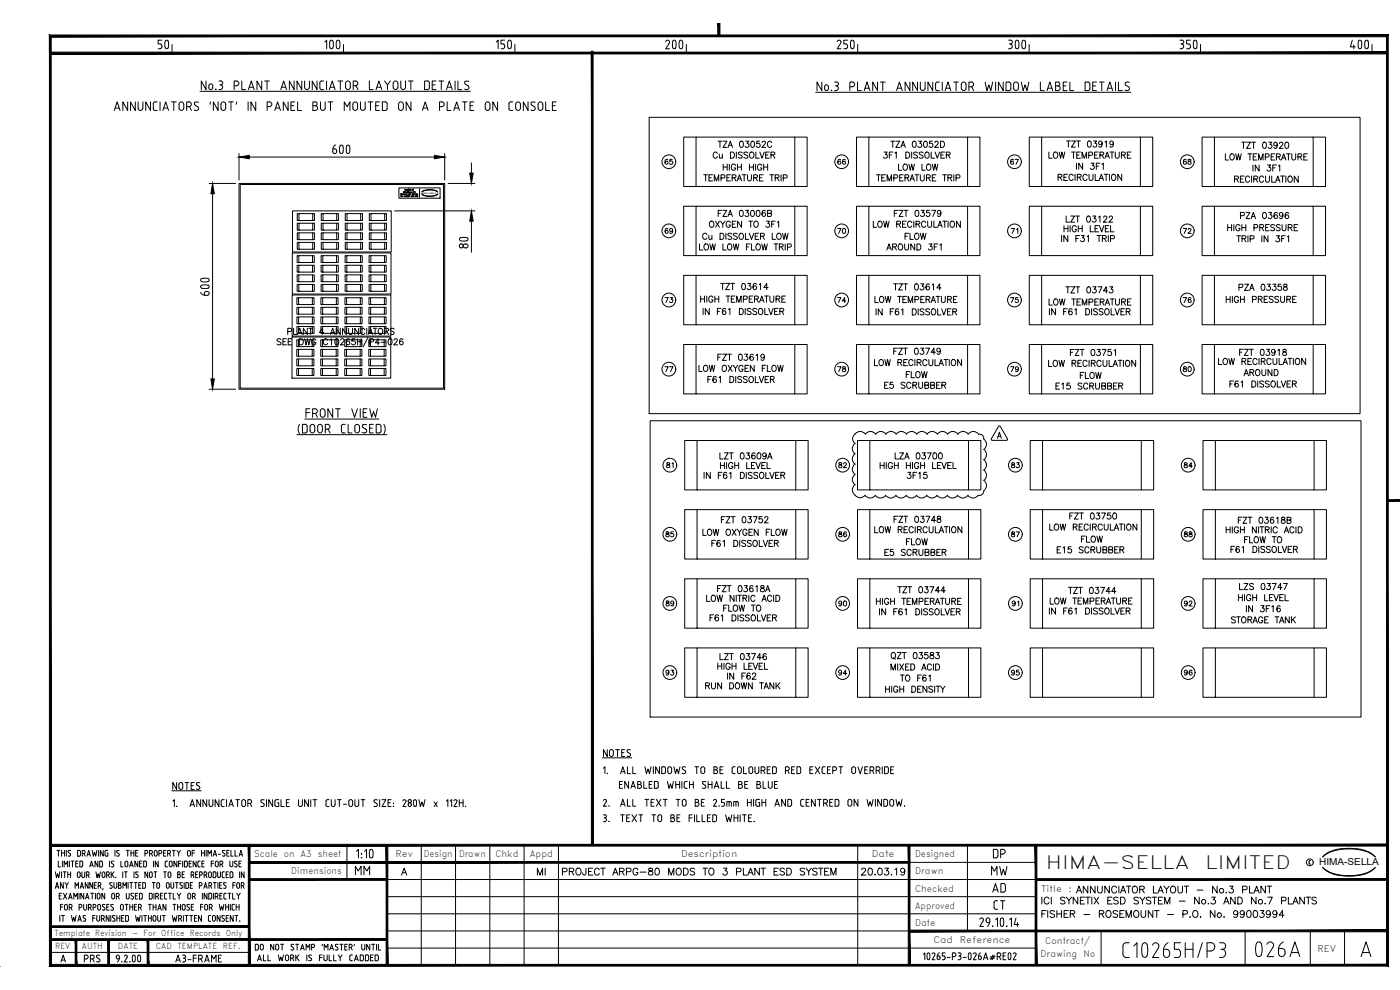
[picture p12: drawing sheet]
<svg xmlns="http://www.w3.org/2000/svg" width="420mm" height="297mm" viewBox="0 0 420 297" stroke-linecap="round" stroke-linejoin="round" font-family="sans-serif">
<defs><g id="words">
<g font-size="11.9">
<text x="42.3" y="18.3">50</text>
<text x="92.1" y="18.3">100</text>
<text x="145.3" y="18.3">150</text>
<text x="194.7" y="18.3">200</text>
<text x="248.4" y="18.3">250</text>
<text x="297.7" y="18.3">300</text>
<text x="351" y="18.3">350</text>
<text x="400.8" y="18.3">400</text>
<text x="94.9" y="49.7">600</text>
</g>
<g font-size="11.5">
<text x="143.9" y="79.7" transform="rotate(-90 143.9 79.7)">80</text>
<text x="66.3" y="93.8" transform="rotate(-90 66.3 93.8)">600</text>
</g>
<g font-size="6.2">
<text x="105.8" y="263.9">MM</text>
<text x="296.7" y="263.9">MW</text>
</g>
<g font-size="5.7">
<text x="33.5" y="34.2">ANNUNCIATORS 'NOT' IN PANEL BUT MOUTED ON A PLATE ON CONSOLE</text>
<text x="297.4" y="258.6">DP</text>
<text x="297" y="268.8">AD</text>
<text x="297.4" y="274.1">CT</text>
</g>
<g font-size="5.5">
<text x="313.8" y="260.8">HIMA-SELLA</text>
<text x="361.7" y="260.8">LIMITED</text>
</g>
<g font-size="5.3">
<text x="323.8" y="164">FLOW</text>
<text x="179.9" y="243.1">2.</text>
<text x="179.9" y="247.6">3.</text>
<text x="160.5" y="263.9">MI</text>
<text x="167.9" y="263.9">PROJECT ARPG-80 MODS TO 3 PLANT ESD SYSTEM</text>
<text x="322.1" y="269.2">ANNUNCIATOR LAYOUT - No.3 PLANT</text>
<text x="311.9" y="276.6">FISHER - ROSEMOUNT - P.O. No. 99003994</text>
<text x="24.3" y="290">PRS</text>
<text x="51.9" y="290">A3-FRAME</text>
</g>
<g font-size="4.9">
<text x="214.5" y="45.5">TZA 03052C</text>
<text x="266.3" y="45.5">TZA 03052D</text>
<text x="268.8" y="52.2">LOW LOW</text>
<text x="314" y="48.7">LOW TEMPERATURE</text>
<text x="212" y="69.5">OXYGEN TO 3F1</text>
<text x="319.3" y="67.7">LZT 03122</text>
<text x="371.5" y="66.7">PZA 03696</text>
<text x="265.3" y="76.2">AROUND 3F1</text>
<text x="270.6" y="73">FLOW</text>
<text x="215.5" y="88.2">TZT 03614</text>
<text x="267.4" y="88.2">TZT 03614</text>
<text x="371.1" y="88.2">PZA 03358</text>
<text x="261.8" y="92.1">LOW TEMPERATURE</text>
<text x="314" y="92.8">LOW TEMPERATURE</text>
<text x="367.2" y="92.1">HIGH PRESSURE</text>
<text x="267.4" y="107.6">FZT 03749</text>
<text x="320.3" y="107.9">FZT 03751</text>
<text x="371.1" y="107.9">FZT 03918</text>
<text x="198.6" y="112.9">77</text>
<text x="208.8" y="112.5">LOW OXYGEN FLOW</text>
<text x="214.5" y="109.4">FZT 03619</text>
<text x="250.5" y="112.9">78</text>
<text x="302.3" y="112.9">79</text>
<text x="354.2" y="112.9">80</text>
<text x="372.5" y="113.9">AROUND</text>
<text x="264.6" y="117.8">E5 SCRUBBER</text>
<text x="270.9" y="114.7">FLOW</text>
<text x="316.1" y="117.8">E15 SCRUBBER</text>
<text x="323.5" y="114.7">FLOW</text>
<text x="215.2" y="139">LZT 03609A</text>
<text x="267.8" y="139">LZA 03700</text>
<text x="271.3" y="144.6">3F15</text>
<text x="209.9" y="161.9">LOW OXYGEN FLOW</text>
<text x="215.5" y="158">FZT 03752</text>
<text x="267.4" y="158">FZT 03748</text>
<text x="320.3" y="157">FZT 03750</text>
<text x="264.6" y="167.9">E5 SCRUBBER</text>
<text x="271.3" y="164.7">FLOW</text>
<text x="316.4" y="167.2">E15 SCRUBBER</text>
<text x="372.5" y="164">FLOW TO</text>
<text x="214.5" y="178.9">FZT 03618A</text>
<text x="319.6" y="179.2">TZT 03744</text>
<text x="371.1" y="178.2">LZS 03747</text>
<text x="216.3" y="184.5">FLOW TO</text>
<text x="314.3" y="182.4">LOW TEMPERATURE</text>
<text x="373.2" y="184.9">IN 3F16</text>
<text x="368.7" y="188">STORAGE TANK</text>
<text x="199" y="203.9">93</text>
<text x="250.8" y="203.9">94</text>
<text x="302.7" y="203.9">95</text>
<text x="354.5" y="203.9">96</text>
<text x="211" y="207.8">RUN DOWN TANK</text>
<text x="217.3" y="205">IN F62</text>
<text x="269.2" y="205.7">TO F61</text>
<text x="311.9" y="272.3">ICI SYNETIX ESD SYSTEM - No.3 AND No.7 PLANTS</text>
</g>
<g font-size="4.4">
<text x="198.6" y="50.4">65</text>
<text x="250.5" y="50.4">66</text>
<text x="302.3" y="50.4">67</text>
<text x="354.2" y="50.4">68</text>
<text x="198.6" y="71.3">69</text>
<text x="250.5" y="71.3">70</text>
<text x="302.7" y="71.3">71</text>
<text x="354.2" y="71.3">72</text>
<text x="198.6" y="92.1">73</text>
<text x="250.5" y="92.1">74</text>
<text x="302.3" y="92.1">75</text>
<text x="354.2" y="92.1">76</text>
<text x="199.3" y="141.5">81</text>
<text x="250.8" y="141.5">82</text>
<text x="302.7" y="141.5">83</text>
<text x="354.5" y="141.5">84</text>
<text x="199" y="162.3">85</text>
<text x="250.8" y="162.3">86</text>
<text x="302.7" y="162.3">87</text>
<text x="354.5" y="162.3">88</text>
<text x="199" y="183.1">89</text>
<text x="250.8" y="183.1">90</text>
<text x="303" y="183.1">91</text>
<text x="354.5" y="183.1">92</text>
<text x="54.3" y="243.1" transform="rotate(-90 54.3 243.1)">1.</text>
</g>
<text font-size="4" x="183.4" y="233.2" transform="rotate(-90 183.4 233.2)">1.</text>
<text font-size="2.9" x="395.9" y="259.6">HIMA-SELLA</text>
<g font-size="2.7">
<text x="76.3" y="257.2">Scale on A3 sheet</text>
<text x="118.7" y="257.2">Rev</text>
<text x="127.2" y="257.2">Design</text>
<text x="137.8" y="257.2">Drawn</text>
<text x="148.7" y="257.2">Chkd</text>
<text x="159" y="257.2">Appd</text>
<text x="204.4" y="257.2">Description</text>
<text x="261.6" y="257.2">Date</text>
<text x="274.6" y="257.2">Designed</text>
<text x="87.4" y="262.3">Dimensions</text>
<text x="274.6" y="262.3">Drawn</text>
<text x="274.6" y="267.5">Checked</text>
<text x="312.5" y="267.7">Title</text>
<text x="320.7" y="267.7">:</text>
<text x="274.6" y="272.6">Approved</text>
<text x="274.6" y="277.8">Date</text>
<text x="280.1" y="282.9">Cad</text>
<text x="288" y="282.9">Reference</text>
<text x="312.3" y="287.2">Drawing No</text>
<text x="313.7" y="283.3">Contract/</text>
<text x="395.4" y="285.5">REV</text>
</g>
<g font-size="2.5">
<text x="16.4" y="280.8">Template Revision - For Office Records Only</text>
<text x="16.6" y="284.9">REV</text>
<text x="24.6" y="284.9">AUTH</text>
<text x="35.4" y="284.9">DATE</text>
<text x="46.8" y="284.9">CAD TEMPLATE REF.</text>
</g>
<text font-size=".7" x="126.3" y="58.2">HIMA-SELLA</text>
</g></defs>
<!-- layer: 01-DRAW -->
<g fill="none" stroke="#000" stroke-width=".3">
<path d="M194.8 35.2h213.4v88.9h-213.4zM71.7 55h61.8v61.8h-61.8zM72.1 55.4h61v61.1h-61zM119.7 56.4h12.4v3.1h-12.4zM208.9 41.1h29.6v14.9h-29.6zM260.8 41.1h29.6v14.9h-29.6zM312.6 41.1h29.6v14.9h-29.6zM364.5 41.1h29.6v14.9h-29.6zM87.7 75.9h29.6v12.3h-29.6zM87.8 63.3h29.6v12.3h-29.6zM89.7 76.7h4.1v2.1h-4.1zM89.7 79.6h4.1v2h-4.1z"/>
<path d="M89.7 67h4.2v2h-4.2zM89.7 69.9h4.2v2h-4.2zM89.7 72.7h4.2v2.1h-4.2zM89.7 64.1h4.2v2.1h-4.2zM96.9 76.7h4.1v2.1h-4.1zM96.9 79.6h4.1v2h-4.1zM96.9 67h4.1v2h-4.1zM96.9 69.9h4.1v2h-4.1zM96.9 72.7h4.1v2.1h-4.1zM96.9 64.1h4.1v2.1h-4.1zM104.1 76.7h4.1v2.1h-4.1zM104.1 79.6h4.1v2h-4.1z"/>
<path d="M104.1 64.1h4.1v2.1h-4.1zM104.1 69.9h4.1v2h-4.1zM104.1 67h4.1v2h-4.1zM104.1 72.7h4.1v2.1h-4.1zM111.3 76.7h4.1v2.1h-4.1zM111.3 79.6h4.1v2h-4.1zM111.3 67h4.1v2h-4.1zM111.3 72.7h4.1v2.1h-4.1zM111.3 69.9h4.1v2h-4.1zM111.3 64.1h4.1v2.1h-4.1zM208.9 61.9h29.6v14.8h-29.6zM260.8 61.9h29.6v14.8h-29.6z"/>
<path d="M312.6 61.9h29.6v14.8h-29.6zM364.5 61.9h29.6v14.8h-29.6zM87.7 88.5h29.6v12.3h-29.6zM89.6 95.1h4.1v2h-4.1zM89.6 98h4.1v2h-4.1zM89.6 89.3h4.1v2.1h-4.1zM89.6 92.2h4.1v2.1h-4.1zM89.7 82.5h4.1v2h-4.1zM89.7 85.4h4.1v2h-4.1zM96.8 95.1h4.1v2h-4.1zM96.8 98h4.1v2h-4.1zM96.8 89.3h4.1v2.1h-4.1z"/>
<path d="M96.8 92.2h4.1v2.1h-4.1zM96.9 82.5h4.1v2h-4.1zM96.9 85.4h4.1v2h-4.1zM104 95.1h4.1v2h-4.1zM104 98h4.1v2h-4.1zM104 89.3h4.1v2.1h-4.1zM104 92.2h4.1v2.1h-4.1zM104.1 82.5h4.1v2h-4.1zM104.1 85.4h4.1v2h-4.1zM111.2 89.3h4.2v2.1h-4.2zM111.2 95.1h4.2v2h-4.2zM111.2 98h4.2v2h-4.2z"/>
<path d="M111.2 92.2h4.2v2.1h-4.2zM111.3 82.5h4.1v2h-4.1zM111.3 85.4h4.1v2h-4.1zM208.9 82.6h29.6v14.8h-29.6zM260.8 82.6h29.6v14.8h-29.6zM312.6 82.6h29.6v14.8h-29.6zM364.5 82.6h29.6v14.8h-29.6zM87.6 101.1h29.7v12.4h-29.7zM89.6 107.7h4.1v2.1h-4.1zM89.6 110.6h4.1v2.1h-4.1zM89.6 101.9h4.1v2.1h-4.1zM89.6 104.8h4.1v2.1h-4.1z"/>
<path d="M96.8 107.7h4.1v2.1h-4.1zM96.8 110.6h4.1v2.1h-4.1zM96.8 101.9h4.1v2.1h-4.1zM96.8 104.8h4.1v2.1h-4.1zM104 107.7h4.1v2.1h-4.1zM104 110.6h4.1v2.1h-4.1zM104 101.9h4.1v2.1h-4.1zM104 104.8h4.1v2.1h-4.1zM111.2 101.9h4.1v2.1h-4.1zM111.2 107.7h4.1v2.1h-4.1zM111.2 110.6h4.1v2.1h-4.1zM111.2 104.8h4.1v2.1h-4.1z"/>
<path d="M208.9 103.4h29.6v14.8h-29.6zM260.8 103.4h29.6v14.8h-29.6zM312.6 103.4h29.6v14.8h-29.6zM364.5 103.4h29.6v14.8h-29.6zM195.1 126.2h213.4v88.9h-213.4zM209.2 132.2h29.6v14.8h-29.6zM259.7 130.3a1.89 1.89 0 0 1 3.1 0 1.88 1.88 0 0 1 3.1 0M259.7 130.3a2.13 2.13 0 0 0-2.9-.3 2.13 2.13 0 0 0-.5 2.8l.3 .3a1.88 1.88 0 0 0 0 3.1 1.89 1.89 0 0 0 0 3.1M261 132.2h29.7v14.8h-29.7zM265.9 130.3a1.89 1.89 0 0 1 3.1 0 1.88 1.88 0 0 1 3.1 0 1.88 1.88 0 0 1 3 0 1.88 1.88 0 0 1 3.1 0 1.88 1.88 0 0 1 3.1 0M281.3 130.3a1.89 1.89 0 0 1 3.1 0M284.4 130.3a1.89 1.89 0 0 1 3.1 0"/>
<path d="M287.5 130.3a1.89 1.89 0 0 1 3.1 0 1.88 1.88 0 0 1 3.1 0 1.33 1.33 0 0 1 1.5 1.5 1.89 1.89 0 0 1 .1 3.1 1.88 1.88 0 0 1 0 3M295.3 137.9a1.89 1.89 0 0 1 0 3.1 1.88 1.88 0 0 1 0 3.1 1.86 1.86 0 0 1 0 3.1 1.35 1.35 0 0 1-1.7 1.4 1.88 1.88 0 0 1-3.1 0 1.88 1.88 0 0 1-3.1 0M302.3 131.6l-.2 .5h-4.3l-.3-.3 2.4-4 2.4 3.9M312.9 132.2h29.6v14.8h-29.6zM364.7 132.2h29.7v14.8h-29.7zM209.2 152.9h29.6v14.8h-29.6zM256.6 142.3a1.88 1.88 0 0 0 0 3.1 1.89 1.89 0 0 0 0 3.1M256.6 148.5a1.85 1.85 0 0 0 3 .1 1.89 1.89 0 0 0 3.1 0M261 152.9h29.7v14.8h-29.7zM262.7 148.6a1.89 1.89 0 0 0 3.1 0M265.8 148.6a1.89 1.89 0 0 0 3.1 0M268.9 148.6a1.88 1.88 0 0 0 3.1 0 1.88 1.88 0 0 0 3 0 1.88 1.88 0 0 0 3.1 0 1.88 1.88 0 0 0 3.1 0 1.89 1.89 0 0 0 3.1 0"/>
<path d="M284.3 148.6a1.89 1.89 0 0 0 3.1 0M312.9 152.9h29.6v14.8h-29.6zM364.7 152.9h29.7v14.8h-29.7zM209.2 173.7h29.6v14.8h-29.6zM261 173.7h29.7v14.8h-29.7zM312.9 173.7h29.6v14.8h-29.6zM364.7 173.7h29.7v14.8h-29.7zM209.2 194.4h29.6v14.8h-29.6zM261 194.4h29.7v14.8h-29.7zM312.9 194.4h29.6v14.8h-29.6zM364.7 194.4h29.7v14.8h-29.7zM408.1 289.6h.1"/>
</g>
<!-- layer: 02-TEXT -->
<g fill="none" stroke="#000" stroke-width=".3">
<path d="M60 27.4h81.2M61.8 24.3v2.6l-1.4-2.6v2.6M62.7 25.7a.58 .58 0 0 1 .6-.5 .58 .58 0 0 1 .5 .5v.6a.58 .58 0 0 1-.5 .6 .58 .58 0 0 1-.6-.6M62.7 25.7v.6M65.7 24.3h.6a.58 .58 0 0 1 .5 .6 .58 .58 0 0 1-.5 .5M66 25.4a.77 .77 0 0 1 .8 1 .77 .77 0 0 1-1.1 .5M70.3 25.7h.7a.71 .71 0 0 0 .7-.7 .71 .71 0 0 0-.7-.7h-.7v2.6M72.6 24.3v2.6h1.1M74.5 26.9l.9-2.6 .9 2.6M74.8 26.2h1.2M78.5 24.3v2.6l-1.4-2.6v2.6M79.4 24.3h1.4"/>
<path d="M80.1 24.3v2.6M84.3 26.9l.8-2.6 .9 2.6M84.6 26.2h1.1M88.3 24.3v2.6l-1.5-2.6v2.6M90.6 24.3v2.6l-1.5-2.6v2.6M91.4 24.3v1.9a.71 .71 0 0 0 .7 .7 .71 .71 0 0 0 .7-.7M92.9 24.3v1.9M95.1 24.3v2.6l-1.4-2.6v2.6M96 24.9v1.6l.3 .3 .8 .1M97.1 24.3h-.8l-.3 .6M98 24.3v2.6M98.8 26.9l.9-2.6 .9 2.6"/>
<path d="M99.1 26.2h1.2M101.4 24.3h1.4M102.1 24.3v2.6M103.7 25a.71 .71 0 0 1 .7-.7 .71 .71 0 0 1 .7 .7M103.7 25v1.2a.71 .71 0 0 0 .7 .7 .71 .71 0 0 0 .7-.7v-1.2M106 25.7h.7a.71 .71 0 0 0 .7-.7 .71 .71 0 0 0-.7-.7h-.7v2.6M106.8 25.7l.6 1.2M110.8 24.3v2.6h1.2M112.9 26.9l.8-2.6 .9 2.6M113.1 26.2h1.2M115.4 24.3l.9 1.1v1.5M117.1 24.3l-.8 1.1"/>
<path d="M118 25a.71 .71 0 0 1 .7-.7 .71 .71 0 0 1 .7 .7M118 25v1.2a.71 .71 0 0 0 .7 .7 .71 .71 0 0 0 .7-.7v-1.2M120.3 24.3v1.9a.71 .71 0 0 0 .7 .7 .71 .71 0 0 0 .7-.7v-1.9M122.6 24.3h1.4M123.3 24.3v2.6M128.9 24.9l-.4-.6h-1.1v2.6l1.3-.2 .2-1.8M129.7 25.4h.9M130.9 24.3h-1.2v2.6h1.2M131.7 24.3h1.4M132.4 24.3v2.6M134 26.9l.9-2.6 .8 2.6M134.3 26.2h1.1"/>
<path d="M136.6 24.3v2.6M137.4 24.3v2.6h1.2M140.7 24.4l-.3-.1a.6 .6 0 0 0-.8 .1 .6 .6 0 0 0 .1 .9l.7 .4a.71 .71 0 0 1 .1 1.1 .71 .71 0 0 1-1.1-.1M244.8 27.7h94.6M246.6 24.6v2.6l-1.4-2.6v2.6M247.6 25.6l.4-.2a.96 .96 0 0 1 .3 1.7h-.5l-.3-.3zM250.5 24.6h.5a.58 .58 0 0 1 .6 .6 .58 .58 0 0 1-.6 .6M250.8 25.8a.76 .76 0 0 1 .8 .9 .76 .76 0 0 1-1.1 .5M255.1 26h.7a.7 .7 0 0 0 .7-.7 .7 .7 0 0 0-.7-.7h-.7v2.6M257.3 24.6v2.6h1.2M259.4 27.2l.8-2.6 .9 2.6M259.6 26.5h1.2"/>
<path d="M263.4 24.6v2.6l-1.5-2.6v2.6M264.2 24.6h1.4M264.9 24.6v2.6M269.1 27.2l.8-2.6 .9 2.6M269.3 26.5h1.2M273.1 24.6v2.6l-1.5-2.6v2.6M275.4 24.6v2.6l-1.5-2.6v2.6M276.2 24.6v1.9a.71 .71 0 0 0 .7 .7 .71 .71 0 0 0 .7-.7M277.6 24.6v1.9M279.9 24.6v2.6l-1.4-2.6v2.6M281.9 24.6h-.8l-.3 .4v1.6l.3 .5 .8 .1M282.8 24.6v2.6"/>
<path d="M283.6 27.2l.9-2.6 .8 2.6M283.9 26.5h1.2M286.2 24.6h1.4M286.9 24.6v2.6M288.5 25.3a.71 .71 0 0 1 .7-.7 .71 .71 0 0 1 .7 .7M288.5 25.3v1.2a.71 .71 0 0 0 .7 .7 .71 .71 0 0 0 .7-.7v-1.2M290.8 26h.7a.7 .7 0 0 0 .7-.7 .7 .7 0 0 0-.7-.7h-.7v2.6M291.6 26l.6 1.2M295.6 24.6l.6 2.6 .6-1.7 .5 1.7 .6-2.6M298.8 24.6v2.6M301.1 24.6v2.6l-1.5-2.6v2.6M301.9 24.6h1.1l.3 .4 .1 1.6-.4 .5-1.1 .1z"/>
<path d="M304.2 25.3v1.2a.71 .71 0 0 0 .7 .7 .71 .71 0 0 0 .7-.7M304.2 25.3a.71 .71 0 0 1 .7-.7 .71 .71 0 0 1 .7 .7M305.6 25.3v1.2M306.5 24.6l.6 2.6 .5-1.7 .6 1.7 .6-2.6M312.2 24.6v2.6h1.2M314.2 27.2l.9-2.6 .8 2.6M314.5 26.5h1.2M316.8 24.6h.7a.56 .56 0 0 1 .6 .6 .56 .56 0 0 1-.6 .5 .72 .72 0 0 1 .7 .8 .72 .72 0 0 1-.7 .7h-.7zM316.8 25.8h.7M319.1 25.8h.8M320.2 24.6h-1.1v2.6h1.1M321.1 24.6v2.6h1.1"/>
<path d="M325.6 24.6h1.1l.3 .4 .1 1.6-.4 .5-1.1 .1zM327.9 25.8h.9M329.1 24.6h-1.2v2.6h1.2M329.9 24.6h1.5M330.6 24.6v2.6M332.2 27.2l.9-2.6 .8 2.6M332.5 26.5h1.2M334.8 24.6v2.6M335.7 24.6v2.6h1.1M338.9 24.7l-.3-.1a.6 .6 0 0 0-.8 .2 .6 .6 0 0 0 .1 .8l.8 .4a.72 .72 0 0 1 0 1.1 .72 .72 0 0 1-1.1-.1M211.2 52.4h1.2M211.8 52.4v1.9"/>
<path d="M212.8 53.3h.6M213.9 52.4h-1.1v1.9h1.1M214.4 54.3v-1.9l.6 1.9 .7-1.9v1.9M215.3 46.1a.64 .64 0 0 0-.8-.5 .64 .64 0 0 0-.5 .7v.5a.64 .64 0 0 0 .5 .7 .64 .64 0 0 0 .8-.5M215.9 46.2l.1 1.2 .4 .1 .4-.4M216.4 53.4l1-.1 .1-.7-1.1-.2v1.9M216.8 46.2v1.3M217 49.2v1.9M217 50.1h1.2M218.1 53.3h.7M218.2 49.2v1.9M218.9 49.2v1.9"/>
<path d="M219.2 52.4h-1.1v1.9h1.1M219.2 45.6a.99 .99 0 0 1 1.2 .6 .99 .99 0 0 1-.3 1.2l-.9 .1zM219.7 53.3l1-.1 .1-.6-1.1-.2v1.9M220.3 53.3l.6 1M220.7 49.7a.64 .64 0 0 0-.7-.5 .64 .64 0 0 0-.5 .7v.5a.63 .63 0 0 0 .6 .7 .63 .63 0 0 0 .6-.7h-.4M221 45.6v1.9M221.2 54.3l.7-1.9 .7 1.9M221.3 49.2v1.9M221.3 50.1h1.2M221.5 53.7h.8M222.5 49.2v1.9M222.7 45.9l-.4-.3-.7 .3 .1 .4 1 .6v.3l-.4 .3-.7-.3"/>
<path d="M222.7 52.4h1.2M223.3 52.4v1.9M224.3 52.4v1.4l.5 .5 .6-.3 .1-1.6M224.4 45.9l-.4-.3-.8 .3 .2 .4 1 .6v.3l-.4 .3-.8-.3M224.9 50.1h1.2M224.9 49.2v1.9M225.1 45.9l.2-.2a.86 .86 0 0 1 1 .8 .86 .86 0 0 1-1 .9l-.4-.6zM226.1 49.2v1.9M226.2 53.3l1-.1 .1-.6-1.1-.2v1.9M226.8 53.3l.6 1M226.8 49.2v1.9M226.8 45.6v1.9h1.1"/>
<path d="M227.9 53.3h.7M228 45.6l.7 1.9 .7-1.9M228.6 49.7a.65 .65 0 0 0-.7-.5 .65 .65 0 0 0-.5 .7v.5a.64 .64 0 0 0 .6 .7 .64 .64 0 0 0 .6-.7h-.4M229 52.4h-1.1v1.9h1.1M229.2 50.1h1.2M229.2 49.2v1.9M230.4 49.2v1.9M230.9 45.6h-1.1v1.9h1.1M231 52.4h1.2M231.4 46.5l1-.1 .1-.6-1.1-.2v1.9M231.6 52.4v1.9M232 46.5l.6 1"/>
<path d="M232.6 53.3l1-.1 .1-.6-1.1-.2v1.9M233.2 53.3l.6 1M234.4 52.4v1.9M235.1 53.4l1-.1 .1-.7-1.1-.2v1.9M263 52.4h1.2M263.6 52.4v1.9M264.6 53.3h.7M265.3 45.6h.9l-.5 .7a.6 .6 0 0 1 .5 1 .6 .6 0 0 1-1.1-.2M265.7 52.4h-1.1v1.9h1.1M266.2 54.3v-1.9l.7 1.9 .7-1.9v1.9M268 45.6h-1.1v1.9M268.2 53.4l1-.1 .1-.7-1.1-.2v1.9"/>
<path d="M268.6 46l.4-.4v1.9M271.1 52.4h-1.1v1.9h1.1M271.6 53.3l1-.1 .1-.6-1.1-.2v1.9M271.8 45.6a.97 .97 0 0 1 1.2 .7 .97 .97 0 0 1-.6 1.2h-.6zM272.2 53.3l.6 1M273.1 54.3l.7-1.9 .6 1.9M273.6 45.6v1.9M275.2 52.4v1.9M275.4 45.9l-.5-.3-.7 .3 .1 .4 1.1 .6v.3l-.5 .3-.7-.3M276.2 52.4v1.4l.5 .5 .6-.3 .1-1.6M277 45.9l-.4-.3-.7 .3 .1 .4 1 .6v.3l-.4 .3-.7-.3M277.7 45.9l.2-.2a.85 .85 0 0 1 1 .8 .85 .85 0 0 1-1 .9l-.4-.6z"/>
<path d="M278 53.3l1-.1 .1-.6-1.1-.2v1.9M278.6 53.3l.6 1M279.5 45.6v1.9h1M280.6 45.6l.7 1.9 .7-1.9M280.9 52.4h-1.1v1.9h1.1M283.5 45.6h-1.1v1.9M283.5 52.4v1.9M284 46.5l1-.1 .1-.6-1.1-.2v1.9M284.5 53.3l1-.1 .1-.6-1.1-.2v1.9M284.6 46.5l.6 1M285.1 53.3l.6 1M286.3 52.4v1.9"/>
<path d="M286.9 53.4l1-.1 .1-.7-1.1-.2v1.9M317.5 53.2l1-.1 .1-.6-1.1-.2v1.9M318.1 53.2l.6 1M319.3 53.2h.7M320.1 42.3h1.1M320.4 52.3h-1.1v1.9h1.1M320.6 42.3v1.8M321.6 42.3h1.1l-1.1 1.8h1.1M322.1 52.7a.65 .65 0 0 0-.8-.4 .65 .65 0 0 0-.5 .7v.4a.65 .65 0 0 0 .5 .8 .65 .65 0 0 0 .8-.5M322.6 52.3v1.9M323.1 49v1.8M323.1 42.3h1.2"/>
<path d="M323.3 53.2l1-.1 .1-.6-1.1-.2v1.9M323.7 42.3v1.8M323.9 53.2l.6 1M324.9 49v1.8l-1.2-1.8v1.8M326.3 52.7a.65 .65 0 0 0-.8-.4 .65 .65 0 0 0-.5 .7v.4a.65 .65 0 0 0 .5 .8 .65 .65 0 0 0 .8-.5M326.6 42.4l.2-.1a.96 .96 0 0 1 .7 .9 .96 .96 0 0 1-.7 .9 1.2 1.2 0 0 1-.2-1.7zM326.8 52.3v1.3l.5 .6 .6-.3 .1-1.6M327.4 49h.9l-.4 .7a.6 .6 0 0 1 .4 .9 .6 .6 0 0 1-1-.1M328.2 42.3h.9l-.5 .7a.6 .6 0 0 1 .5 .9 .6 .6 0 0 1-1.1-.1M328.7 52.3v1.9h1M329.9 54.2l.6-1.9 .7 1.9M330.1 49h-1.1v1.8"/>
<path d="M330.1 53.5h.8M330.7 49.3l.4-.3v1.8M330.8 42.9a.54 .54 0 0 1-.8 .4 .54 .54 0 0 1-.2-.8 .54 .54 0 0 1 .9 .1l.1 .3a.86 .86 0 0 1-.7 1.2l-.3-.2M331.4 52.3h1.1M331.6 42.6l.4-.3v1.8M332 52.3v1.9M333 52.3v1.9M333.9 52.4a.86 .86 0 0 1 1 .8 .86 .86 0 0 1-1 .9l-.4-.7zM334.1 42.9a.55 .55 0 0 1-.7 .5 .55 .55 0 0 1-.2-.9 .55 .55 0 0 1 .9 .1v.3a.86 .86 0 0 1-.6 1.2l-.4-.2M336.6 52.3v1.9l-1.1-1.9v1.9M367.7 46.2v1.8h1M369.4 46.2a.85 .85 0 0 1 1 .9 .85 .85 0 0 1-1 .8l-.3-.6z"/>
<path d="M370.5 53.7l1-.1 .1-.6-1.1-.2v1.9M370.8 46.2l.5 1.8 .4-1.8 .4 1.8 .4-1.8M371.1 53.7l.6 1M372.3 53.7h.6M372.6 42.7h1.2M373.2 42.7v1.8M373.4 52.8h-1.1v1.9h1.1M374.1 42.7h1.2l-1.2 1.8h1.2M374.5 46.2h1.2M375 53.3a.64 .64 0 0 0-.7-.5 .64 .64 0 0 0-.5 .7v.5a.64 .64 0 0 0 .5 .7 .64 .64 0 0 0 .7-.5M375.1 46.2v1.8M375.6 42.7h1.2"/>
<path d="M375.6 52.8v1.9M376 49.5v1.8M376.1 47h.7M376.2 42.7v1.8M376.3 53.7l1-.1 .1-.6-1.1-.2v1.9M376.9 53.7l.6 1M377.2 46.2h-1.1v1.8h1.1M377.7 48v-1.8l.7 1.8 .7-1.8v1.8M377.9 49.5v1.8l-1.2-1.8v1.8M379.1 42.7h.3a.98 .98 0 0 1 .7 .9 .98 .98 0 0 1-.7 .9l-.3-.1-.2-.7zM379.2 53.3a.65 .65 0 0 0-.7-.5 .65 .65 0 0 0-.5 .7v.5a.65 .65 0 0 0 .5 .7 .65 .65 0 0 0 .7-.5M379.7 47.1l1-.1 .1-.7-1.1-.1v1.8"/>
<path d="M379.8 52.8l.1 1.6 .4 .3 .6-.3 .1-1.6M380.4 49.5h.9l-.5 .7a.6 .6 0 0 1 .5 1 .6 .6 0 0 1-1.1-.2M380.7 42.7h1l-.6 .7a.59 .59 0 0 1 .5 .9 .59 .59 0 0 1-1-.1M381.5 47h.6M381.7 52.8v1.9h1M382 50.4h.7M382.6 46.2h-1.1v1.8h1.1M382.8 54.7l.7-1.9 .7 1.9M383.1 49.5h-1.1v1.8M383.1 47h1l.1-.7-1.1-.1v1.8M383.1 54h.8M383.3 43.3a.54 .54 0 0 1-.7 .4 .54 .54 0 0 1-.2-.8 .54 .54 0 0 1 .8 0l.1 .4a.89 .89 0 0 1-.6 1.2l-.4-.3"/>
<path d="M383.7 49.8l.4-.3v1.8M383.7 47l.5 1M384 43.1l.3-.4h.6l.1 .3-.2 .6-.9 .9h1.2M384.3 52.8h1.2M384.6 48l.7-1.8 .6 1.8M384.8 47.4h.9M384.9 52.8v1.9M385.8 42.7h.3a.98 .98 0 0 1 .7 .9 .98 .98 0 0 1-.7 .9 1.23 1.23 0 0 1-.3-1.8zM385.9 52.8v1.9M386.1 46.2h1.2M386.7 46.2v1.8M386.8 52.9a.85 .85 0 0 1 1.1 .8 .85 .85 0 0 1-1.1 .9l-.3-.6z"/>
<path d="M387.7 46.2v1.3l.5 .5 .6-.3 .1-1.5M389.5 47h1l.1-.7-1.1-.1v1.8M389.6 52.8v1.9l-1.2-1.9v1.9M390.1 47l.6 1M391.3 47h.6M392.4 46.2h-1.1v1.8h1.1M209.9 73.2v1.8h1M211.4 73.4l.2-.1a.86 .86 0 0 1 1 .8 .86 .86 0 0 1-1 .8l-.3-.6zM212.2 70.4a.65 .65 0 0 0-.8-.4 .65 .65 0 0 0-.5 .7v.4a.65 .65 0 0 0 .5 .7 .65 .65 0 0 0 .8-.4M212.7 70.6l.1 1.1 .4 .1 .5-.3M213 73.2l.4 1.8 .5-1.8 .4 1.8 .4-1.8M213.7 70.6v1.2"/>
<path d="M216.1 70a.97 .97 0 0 1 1.1 .6 .97 .97 0 0 1-.5 1.2h-.6zM216.6 63.1h-1.1v1.8M217 73.2v1.8h1M217 63.1h1.1l-1.1 1.8h1.1M217.8 70v1.8M218.5 64.9l.6-1.8 .7 1.8M218.6 73.3a.86 .86 0 0 1 1.1 .8 .86 .86 0 0 1-1.1 .8l-.3-.6zM219.6 70.2l-.4-.2-.8 .2 .2 .5 .9 .4 .1 .5-.4 .2-.8-.2M220.1 73.2l.4 1.8 .4-1.8 .4 1.8 .4-1.8M221.3 70.2l-.4-.2-.8 .2 .2 .5 1 .6v.3l-.4 .2-.8-.2M222 70.2l.1-.1a.85 .85 0 0 1 1 .8 .85 .85 0 0 1-1 .8l-.3-.6zM222.1 63.2l.3-.1a.96 .96 0 0 1 .7 .9 .96 .96 0 0 1-.7 .9 1.2 1.2 0 0 1-.3-1.7z"/>
<path d="M223.7 70v1.8h1M223.8 63.1h.9l-.5 .7a.6 .6 0 0 1 .4 .9 .6 .6 0 0 1-1-.1M224 74.1h.7M224.9 70l.7 1.8 .6-1.8M225.1 73.2h-1.1v1.8M225.5 73.2v1.8h1M225.5 63.2l.3-.1a.97 .97 0 0 1 .6 .9 .97 .97 0 0 1-.6 .9 1.2 1.2 0 0 1-.3-1.7zM227 73.4l.2-.1a.86 .86 0 0 1 1 .8 .86 .86 0 0 1-1 .8l-.4-.6zM227.2 63.2l.2-.1a.97 .97 0 0 1 .7 .9 .97 .97 0 0 1-.7 .9 1.2 1.2 0 0 1-.2-1.7zM227.7 70h-1v1.8h1M228.2 70.9l1-.1 .1-.6-1.1-.2v1.8M228.6 73.2l.4 1.8 .4-1.8 .5 1.8 .4-1.8"/>
<path d="M228.8 70.9l.6 .9M229.7 63.4l-.1-.2a.9 .9 0 0 0-1 .7 .9 .9 0 0 0 .6 1 .56 .56 0 0 0 .6-.5 .56 .56 0 0 0-.5-.6 .56 .56 0 0 0-.6 .5M230.4 64l1-.1 .1-.6-1.1-.2v1.8l1.1-.1v-.5l-.4-.3M231.8 70v1.8h.9M232.3 73.2h1.2M232.9 73.2v1.8M233.3 70.2l.1-.1a.86 .86 0 0 1 1.1 .8 .86 .86 0 0 1-1.1 .8l-.3-.6zM233.9 74.1l1-.1 .1-.7-1.1-.1v1.8M234.5 74.1l.6 .9M234.8 70l.5 1.8 .4-1.8 .4 1.8 .4-1.8M235.6 73.2v1.8M236.3 74.2l1-.1 .1-.8-1.1-.1v1.8"/>
<path d="M262.1 66.4v1.8h1M263.8 66.4a.85 .85 0 0 1 1 .9 .85 .85 0 0 1-1 .8l-.4-.6zM265.2 66.4l.4 1.8 .4-1.8 .4 1.8 .4-1.8M268.4 64h.7M269.1 67.2l1-.1 .1-.6-1.1-.1v1.8M269.5 63.1h-1.1v1.8M269.7 67.2l.6 1M269.8 63.1h1.2l-1.2 1.8h1.2M270.9 67.2h.6M271.3 63.1h1.2M271.9 63.1v1.8M272 66.4h-1.1v1.8"/>
<path d="M273.6 66.8a.65 .65 0 0 0-.7-.4 .65 .65 0 0 0-.5 .7v.4a.65 .65 0 0 0 .5 .7 .65 .65 0 0 0 .7-.4M274.2 66.4v1.8M274.8 63.2l.3-.1a.97 .97 0 0 1 .7 .9 .97 .97 0 0 1-.7 .9 1.2 1.2 0 0 1-.3-1.7zM274.9 67.2l1-.1 .1-.6-1.1-.1v1.8M275.5 67.2l.6 1M276.4 63.1h1l-.5 .7a.6 .6 0 0 1 .4 1 .6 .6 0 0 1-1-.2M277.8 66.8a.65 .65 0 0 0-.7-.4 .65 .65 0 0 0-.5 .7v.4a.65 .65 0 0 0 .5 .7 .65 .65 0 0 0 .7-.4M278.4 66.4v1.3l.5 .5 .6-.2 .1-1.6M279 63.1h-.9l-.1 .8a.63 .63 0 0 1 1 0 .63 .63 0 0 1-.1 .9 .63 .63 0 0 1-1-.2M279.6 63.1h1.2l-.8 1.8M280.3 66.4v1.8h1M281.4 68.2l.7-1.8 .7 1.8"/>
<path d="M281.7 67.6h.8M282.4 63.7a.54 .54 0 0 1-.8 .5 .54 .54 0 0 1-.2-.9 .54 .54 0 0 1 .9 .1l.1 .3a.86 .86 0 0 1-.7 1.2l-.3-.2M282.9 66.4h1.2M283.5 66.4v1.8M284.5 66.4v1.8M285.5 66.4h.1a.88 .88 0 0 1 .9 .9 .88 .88 0 0 1-1 .8l-.4-.6zM288.2 66.4v1.8l-1.2-1.8v1.8M318.6 70.7v1.8M319.3 67.7v1.9M320.5 70.7v1.8l-1.2-1.8v1.8M320.5 67.7v1.9M321.2 67.7v1.9"/>
<path d="M322.9 71.6h.7M323 68.1a.65 .65 0 0 0-.7-.4 .65 .65 0 0 0-.5 .7v.4a.64 .64 0 0 0 .6 .8 .64 .64 0 0 0 .6-.8h-.4M323.6 67.7v1.9M324 70.7h-1.1v1.8M324.5 70.7h.9l-.5 .7a.6 .6 0 0 1 .5 .9 .6 .6 0 0 1-1.1-.1M324.8 67.7v1.9M326.2 71l.4-.3v1.8M327.2 67.7v1.9h1M329.2 70.7h1.2M329.7 67.7h-1.1v1.9h1.1M329.8 70.7v1.8M330 67.7l.6 1.9 .7-1.9"/>
<path d="M330.8 71.6l1.1-.2v-.6l-1.1-.1v1.8M331.4 71.6l.6 .9M332.6 70.7v1.8M332.8 67.7h-1.1v1.9h1.1M333.3 71.6h1l.1-.8-1.1-.1v1.8M333.3 67.7v1.9h1M368.4 67.4v1.8M368.4 68.3h1.2M369.6 67.4v1.8M370.3 67.4v1.8M371.2 70.7h1.1M371.8 70.7v1.9"/>
<path d="M372.1 67.8a.65 .65 0 0 0-.7-.4 .65 .65 0 0 0-.5 .7v.4a.64 .64 0 0 0 .6 .8 .64 .64 0 0 0 .6-.8h-.4M372.7 67.4v1.8M372.7 71.6l1.1-.1v-.6l-1.1-.2v1.9M373.3 71.6l.6 1M373.9 67.4v1.8M374.5 70.7v1.9M375.2 71.7l1-.1 .1-.7-1.1-.2v1.9M376.3 68.4l1-.1 .1-.8-1.1-.1v1.8M378.1 68.3l1-.1 .1-.7-1.1-.1v1.8M378.7 68.3l.5 .9M378.7 70.7v1.9M380.5 70.7v1.9l-1.1-1.9v1.9"/>
<path d="M380.9 67.4h-1.1v1.8h1.1M382.5 67.7l-.4-.3-.6 .1-.1 .5 1 .4 .1 .6-.4 .2-.8-.2M383.1 70.7h.9l-.5 .7a.6 .6 0 0 1 .4 1 .6 .6 0 0 1-1-.2M384.2 67.7l-.4-.3-.6 .1-.1 .5 .9 .4 .2 .6-.4 .2-.8-.2M384.6 71.6h.7M384.8 67.4v1.3l.5 .5 .6-.2 .1-1.6M385.7 70.7h-1.1v1.9M386.3 71.1l.4-.4v1.9M386.6 68.3l1-.1 .1-.7-1.1-.1v1.8M387.2 68.3l.6 .9M389.5 67.4h-1.1v1.8h1.1M86.4 99.5l1-.1 .1-.3-.1-.5-1-.1v1.9"/>
<path d="M88.1 98.5v1.9h1M89.5 99.7h.9M92.2 98.5v1.9l-1.2-1.9v1.9M92.6 98.5h1.2M93.2 98.5v1.9M97.2 99.7h-1.3l.9-1.2v1.9M99.4 99.7h.9M102.1 98.5v1.9l-1.2-1.9v1.9M103.9 98.5v1.9l-1.1-1.9v1.9M104.6 98.5v1.3l.5 .6 .6-.3 .1-1.6M107.6 98.5v1.9l-1.1-1.9v1.9M109.5 98.9a.64 .64 0 0 0-.8-.4 .64 .64 0 0 0-.5 .7v.4a.64 .64 0 0 0 .5 .8 .64 .64 0 0 0 .8-.5"/>
<path d="M110.1 98.5v1.9M110.7 99.7h.9M112 98.5h1.2M112.6 98.5v1.9M113.8 98.6a.87 .87 0 0 1 1.1 .8 .87 .87 0 0 1-1.1 .9l-.3-.7zM115.4 99.4l1-.1 .1-.6-1.1-.2v1.9M116 99.4l.6 1M118.3 98.8l-.4-.3-.8 .3 .2 .4 .9 .4-.1 .7-.6 .1-.4-.3M210.3 88.8v1.9M210.3 89.7h1.1M211 92.5v1.9M211.4 88.8v1.9"/>
<path d="M212.1 88.8v1.9M212.9 92.5v1.9l-1.2-1.9v1.9M214 89.3a.64 .64 0 0 0-.8-.5 .64 .64 0 0 0-.5 .7v.5a.63 .63 0 0 0 .6 .7 .63 .63 0 0 0 .7-.7h-.5M214.5 88.8v1.9M215.3 93.4h.6M215.7 88.8v1.9M216.4 92.5h-1.1v1.9M217.8 92.8l-.1-.2a.53 .53 0 0 0-.8 .3v1.2a.54 .54 0 0 0 .8 .1 .54 .54 0 0 0-.2-.9 .54 .54 0 0 0-.7 .5M218.5 88.8v1.9M218.6 92.9l.5-.4v1.9M220.6 88.8h-1.1v1.9h1.1M221.1 90.7v-1.9l.6 1.9 .7-1.9v1.9"/>
<path d="M221.9 92.5a1 1 0 0 1 1.1 .6 1 1 0 0 1-.3 1.2l-.8 .1zM223.1 89.8l1-.1 .2-.3-.2-.5-1-.1v1.9M223.6 92.5v1.9M225.4 92.8l-.4-.3-.8 .3 .2 .4 .9 .5v.6l-.6 .1-.5-.3M225.9 88.8h-1v1.9h1M226.4 89.7l1-.1 .1-.6-1.1-.2v1.9M227 89.7l.6 1M227.1 92.8l-.4-.3-.8 .3 .2 .4 .9 .5-.1 .6-.6 .1-.4-.3M227.8 92.8l.1-.2a.86 .86 0 0 1 1.1 .9 .86 .86 0 0 1-1.1 .8l-.3-.6zM227.9 90.7l.7-1.9 .7 1.9M228.2 90.1h.8M229.5 92.5v1.9h1"/>
<path d="M230 88.8v1.9M230.7 92.5l.7 1.9 .6-1.9M231.1 88.8v1.4l.4 .5 .6-.3 .1-1.6M232.5 93.4h.6M232.9 89.7l1-.1 .1-.6-1.1-.2v1.9M233.5 89.7l.6 1M233.6 92.5h-1.1v1.9h1.1M234 93.4l1.1-.1v-.6l-1.1-.2v1.9M234.6 93.4l.6 1M234.7 89.7h.6M235.7 88.8h-1v1.9h1M262.9 92.7v1.8"/>
<path d="M264.8 92.7v1.8l-1.2-1.8v1.8M268.3 92.7h-1.1v1.8M269.7 92.9l-.4-.2a.99 .99 0 0 0-.6 .8 .99 .99 0 0 0 .6 1 .56 .56 0 0 0 .5-.6 .56 .56 0 0 0-.5-.5 .56 .56 0 0 0-.6 .5M270.5 93l.5-.3v1.8M273.8 92.7h.6a1.01 1.01 0 0 1 .6 .9 1.01 1.01 0 0 1-.6 .9h-.6zM275.5 92.7v1.8M277.3 92.9l-.4-.2-.8 .2 .2 .5 1 .6v.2l-.4 .3-.8-.3M279 92.9l-.4-.2-.8 .2 .2 .5 1 .6v.2l-.4 .3-.8-.3M279.7 92.9l.1-.2a.86 .86 0 0 1 1.1 .9 .86 .86 0 0 1-1.1 .8l-.3-.6zM281.4 92.7v1.8h1M282.6 92.7l.7 1.8 .6-1.8M285.4 92.7h-1v1.8h1"/>
<path d="M285.9 93.5l1.1-.1v-.6l-1.1-.1v1.8M286.5 93.5l.6 1M319.9 86h1.1M320.5 86v1.9M321.4 86h1.2l-1.2 1.9h1.2M322.9 86h1.2M323.5 86v1.9M326.4 86.1l.3-.1a.98 .98 0 0 1 .6 1 .98 .98 0 0 1-.6 .9 1.23 1.23 0 0 1-.3-1.8zM328 86h.9l-.5 .7a.6 .6 0 0 1 .5 1 .6 .6 0 0 1-1.1-.1M329.5 86h1.2l-.9 1.9M332.4 87.3h-1.2l.8-1.3v1.9M333 86h.9l-.5 .7a.6 .6 0 0 1 .5 1 .6 .6 0 0 1-1-.1"/>
<path d="M84.3 101.9l-.4-.3-.8 .3 .2 .4 1 .6v.3l-.4 .3-.8-.3M84.9 102.5h.7M86 101.6h-1.1v1.9h1.1M86.5 102.5h.7M87.6 101.6h-1.1v1.9h1.1M89.3 100.4l.7-1.9 .6 1.9M89.8 101.6a.99 .99 0 0 1 1.2 .6 .99 .99 0 0 1-.3 1.2l-.9 .1zM91.4 101.6l.4 1.9 .5-1.9 .4 1.9 .4-1.9M94.8 102.1a.64 .64 0 0 0-.8-.5 .64 .64 0 0 0-.5 .7v.5a.63 .63 0 0 0 .7 .7 .63 .63 0 0 0 .6-.7h-.4M98.3 102.1a.64 .64 0 0 0-.7-.5 .64 .64 0 0 0-.6 .7v.5a.64 .64 0 0 0 .6 .7 .64 .64 0 0 0 .7-.5M99.1 102l.4-.4v1.9M99.2 100.4l.6-1.9 .7 1.9"/>
<path d="M100.7 101.7l.3-.1a.96 .96 0 0 1 .7 .9 .96 .96 0 0 1-.7 1 1.2 1.2 0 0 1-.3-1.8zM102.2 102.1l.4-.5 .5 .1 .2 .3-.3 .6-.8 .9h1.1M104.9 101.9l-.3-.3a.98 .98 0 0 0-.7 .9 .98 .98 0 0 0 .6 1 .56 .56 0 0 0 .5-.6 .56 .56 0 0 0-.5-.5 .56 .56 0 0 0-.6 .5M106.5 101.6h-.8l-.1 .8a.63 .63 0 0 1 .9 0 .63 .63 0 0 1-.1 .9 .63 .63 0 0 1-.9-.2M107.3 102.5h1.1M107.3 101.6v1.9M108.4 101.6v1.9M110.4 101.3l-1.5 2.8M110.5 100.4l.6-1.9 .7 1.9M111 102.6l1-.1v-.7l-1-.2v1.9M113.9 102.9h-1.3l.9-1.3v1.9M114.4 102.7h1.5"/>
<path d="M116.7 101.7l.3-.1a.96 .96 0 0 1 .7 .9 .96 .96 0 0 1-.7 1 1.2 1.2 0 0 1-.3-1.8zM118.2 102.1l.4-.5 .5 .1 .2 .3-.3 .6-.8 .9h1.1M120.9 101.9l-.3-.3a.98 .98 0 0 0-.7 .9 .98 .98 0 0 0 .6 1 .56 .56 0 0 0 .5-.6 .56 .56 0 0 0-.5-.5 .56 .56 0 0 0-.6 .5M213.5 112.9h-1.1v1.9M214.9 113.2v-.2a.52 .52 0 0 0-.9 .3v1.2a.54 .54 0 0 0 .9 .1 .54 .54 0 0 0-.2-.9 .54 .54 0 0 0-.7 .5M215.8 113.3l.4-.4v1.9M219.1 112.9a.98 .98 0 0 1 1.1 .7 .98 .98 0 0 1-.6 1.2h-.5zM220.8 112.9v1.9M222.6 113.2l-.5-.3-.7 .3 .2 .5 1 .6v.2l-.5 .3-.7-.3M224.2 113.2l-.4-.3-.7 .3 .1 .5 .9 .3v.7l-.6 .1-.4-.3M224.9 113.2l.2-.2a.86 .86 0 0 1 1 .9 .86 .86 0 0 1-1 .8l-.4-.6zM226.7 112.9v1.9h1"/>
<path d="M227.9 112.9l.6 1.9 .7-1.9M230.7 112.9h-1.1v1.9h1.1M231.2 113.8l1-.1 .1-.6-1.1-.2v1.9M231.8 113.8l.6 1M262.4 107.9v1.8h1M264.1 108a.85 .85 0 0 1 1 .8 .85 .85 0 0 1-1 .8l-.3-.6zM265.5 107.9l.5 1.8 .4-1.8 .4 1.8 .4-1.8M269.5 108.7h1l.1-.7-1.1-.1v1.8M270.1 108.7l.5 1M272.3 107.9h-1.1v1.8M274 108.3a.65 .65 0 0 0-.8-.4 .65 .65 0 0 0-.5 .7v.4a.65 .65 0 0 0 .6 .7 .65 .65 0 0 0 .7-.4M274.6 107.9v1.8"/>
<path d="M275.3 108.7h1l.1-.7-1.1-.1v1.8M275.8 108.7l.6 1M278.2 108.3a.65 .65 0 0 0-.8-.4 .65 .65 0 0 0-.5 .7v.4a.65 .65 0 0 0 .5 .7 .65 .65 0 0 0 .8-.4M278.8 107.9v1.3l.5 .5 .6-.2 .1-1.6M280.6 107.9v1.8h1M281.8 109.7l.7-1.8 .6 1.8M283.9 107.9v1.8M284.9 107.9v1.8M285.8 108a.85 .85 0 0 1 1 .8 .85 .85 0 0 1-1 .8l-.3-.6zM288.6 107.9v1.8l-1.2-1.8v1.8M314.7 108.1v1.8h1M316.4 108.2a.86 .86 0 0 1 1 .8 .86 .86 0 0 1-1 .9l-.4-.7z"/>
<path d="M317.8 108.1l.4 1.8 .4-1.8 .4 1.8 .5-1.8M321.7 109l1-.1 .1-.6-1.1-.2v1.8M322.3 109l.6 .9M324.6 108.1h-1.1v1.8M326.3 108.5a.65 .65 0 0 0-.8-.4 .65 .65 0 0 0-.5 .7v.4a.65 .65 0 0 0 .5 .7 .65 .65 0 0 0 .8-.4M326.8 108.1v1.8M327.5 109l1-.1 .1-.6-1.1-.2v1.8M328.1 109l.6 .9M330.4 108.5a.64 .64 0 0 0-.7-.4 .64 .64 0 0 0-.5 .7v.4a.64 .64 0 0 0 .5 .7 .64 .64 0 0 0 .7-.4M331 108.1v1.3l.5 .5 .6-.2 .1-1.6M332.9 108.1v1.8h1M334.1 109.9l.6-1.8 .7 1.8"/>
<path d="M336.1 108.1v1.8M337.1 108.1v1.8M337.9 108.4l.2-.2a.85 .85 0 0 1 1 .8 .85 .85 0 0 1-1 .9l-.4-.7zM340.8 108.1v1.8l-1.1-1.8v1.8M365.7 107.5v1.9h1M367.2 107.8l.2-.2a.86 .86 0 0 1 1 .9 .86 .86 0 0 1-1 .8l-.4-.6zM368.8 107.5l.4 1.9 .4-1.9 .5 1.9 .4-1.9M369.1 115.2h.7M370.2 114.3h-1.1v1.8M371.6 114.6l-.1-.2a.9 .9 0 0 0-1 .7 .9 .9 0 0 0 .6 1 .55 .55 0 0 0 .6-.5 .55 .55 0 0 0-.5-.5 .55 .55 0 0 0-.6 .4M372.4 114.7l.5-.4v1.8M375.7 114.3a.99 .99 0 0 1 1.2 .5 .99 .99 0 0 1-.3 1.3h-.9z"/>
<path d="M377.5 114.3v1.8M379.2 114.6l-.4-.3-.7 .3 .1 .4 1 .6v.3l-.4 .2-.7-.2M380.9 114.6l-.4-.3-.8 .3 .2 .4 .9 .5 .1 .4-.4 .2-.8-.2M381.7 114.4a.86 .86 0 0 1 1.1 .8 .86 .86 0 0 1-1.1 .9l-.3-.6zM383.3 114.3v1.8h1M384.5 114.3l.7 1.8 .6-1.8M386.3 115.2h.6M387.4 114.3h-1.1v1.8h1.1M387.9 115.2l1-.1 .1-.6-1.1-.2v1.8M388.5 115.2l.5 .9M389.1 107.6a.86 .86 0 0 1 1 .9 .86 .86 0 0 1-1 .8l-.4-.6zM391.8 107.5v1.9l-1.1-1.9v1.9"/>
<path d="M89.1 130.4h27M89.9 127.3l-.4 1.5 .4 1.4M91.4 125.7h22.3M91.8 123.8h1.2M92.2 127.9l-.4-.6h-1v2.6l1.2-.2 .2-1.8M93 122.6h-1.2v2.6M93 128a.71 .71 0 0 1 .8-.7 .71 .71 0 0 1 .7 .7M93 128v1.2a.71 .71 0 0 0 .8 .7 .71 .71 0 0 0 .7-.7v-1.2M93.8 124.1h.7a.71 .71 0 0 0 .7-.7 .71 .71 0 0 0-.6-.8h-.8v2.6M94.7 124.1l.6 1.1M95.3 128a.71 .71 0 0 1 .7-.7 .71 .71 0 0 1 .8 .7M95.3 128v1.2a.71 .71 0 0 0 .7 .7 .71 .71 0 0 0 .8-.7v-1.2"/>
<path d="M96.3 122.9l.5-.3 .5 .3a2.11 2.11 0 0 1 .2 1.9l-.7 .4-.6-.4-.1-1.4zM97.6 128.8l.7-.1a.71 .71 0 0 0 .7-.7 .71 .71 0 0 0-.7-.7h-.7v2.6M98.5 128.8l.5 1.1M99.8 122.6v2.6l-1.4-2.6v2.6M100.7 122.6h1.4M101.4 122.6v2.6M102.4 129.3l.4 .6h.8M102.5 127.9v1.4M103.6 127.3h-.8l-.4 .6M104.5 127.3v2.6h1.1M105.6 122.6l.8 2.6 .9-2.6M106.5 128a.71 .71 0 0 1 .7-.7 .71 .71 0 0 1 .7 .7"/>
<path d="M106.5 128v1.2a.71 .71 0 0 0 .7 .7 .71 .71 0 0 0 .7-.7v-1.2M108.1 122.6v2.6M108.9 127.5h1.1M108.9 127.5l-.1 .4 .3 .4M109 123.8h.8M109.1 128.3l.7 .4a.71 .71 0 0 1 0 1.1 .71 .71 0 0 1-1-.1M110.1 122.6h-1.1v2.6h1.1M110.9 128.5h.9M111 122.6l.5 2.6 .6-1.7 .6 1.7 .6-2.6M112.1 127.3h-1.2v2.6h1.2M114.3 127.9l-.3-.6h-1.1v2.6l1.3-.2 .1-1.8M115.2 127.3l.4 1.5-.4 1.4"/>
<path d="M264.1 138.8v1.8M264.1 139.6h1.2M265.3 138.8v1.8M266 138.8v1.8M286 138.8v1.8h1M299.4 131.5l.5-1.8 .6 1.8M299.6 130.9h.7M211.3 141.7v1.9M213.2 141.7v1.9l-1.2-1.9v1.9M215.6 142.6h.7M216.7 141.7h-1.1v1.9M218.1 142l-.3-.3a.99 .99 0 0 0-.7 .9 .99 .99 0 0 0 .6 1 .55 .55 0 0 0 .5-.6 .55 .55 0 0 0-.5-.5 .55 .55 0 0 0-.6 .4"/>
<path d="M218.9 142.1l.5-.4v1.9M222.2 141.7a.99 .99 0 0 1 1.2 .5 .99 .99 0 0 1-.3 1.3l-.9 .1zM224 141.7v1.9M225.7 142l-.4-.3-.7 .3 .1 .4 1 .6v.3l-.4 .3-.7-.3M227.4 142l-.4-.3-.8 .3 .2 .4 1 .6v.3l-.4 .3-.8-.3M228.1 142l.1-.2a.86 .86 0 0 1 1.1 .8 .86 .86 0 0 1-1.1 .9l-.3-.6zM229.8 141.7v1.9h1M231 141.7l.7 1.9 .6-1.9M232.8 142.6h.6M233.8 141.7h-1v1.9h1M234.4 142.6l1-.1v-.6l-1-.2v1.9M235 142.6l.5 1"/>
<path d="M262.5 158v1.9h1M264 158.3l.2-.2a.86 .86 0 0 1 1 .8 .86 .86 0 0 1-1 .9l-.3-.6zM265.6 158l.4 1.9 .4-1.9 .5 1.9 .4-1.9M269.6 158.9l1-.1v-.6l-1-.2v1.9M270.1 158.9l.6 1M272.4 158h-1.1v1.9M274.1 158.4a.64 .64 0 0 0-.8-.4 .64 .64 0 0 0-.5 .7v.5a.64 .64 0 0 0 .5 .7 .64 .64 0 0 0 .8-.5M274.7 158v1.9M275.3 158.9l1-.1 .1-.6-1.1-.2v1.9M275.9 158.9l.6 1M278.3 158.4a.64 .64 0 0 0-.8-.4 .64 .64 0 0 0-.5 .7v.5a.64 .64 0 0 0 .5 .7 .64 .64 0 0 0 .8-.5M278.8 158v1.3l.6 .6 .6-.3v-1.6"/>
<path d="M280.7 158v1.9h1M281.9 159.9l.6-1.9 .7 1.9M284 158v1.9M285 158v1.9M285.7 158.3l.2-.2a.85 .85 0 0 1 1 .8 .85 .85 0 0 1-1 .9l-.3-.6zM288.6 158v1.9l-1.1-1.9v1.9M315 157.2v1.9h1.1M316.7 157.3a.86 .86 0 0 1 1.1 .9 .86 .86 0 0 1-1.1 .8l-.3-.6zM318.2 157.2l.4 1.9 .4-1.9 .4 1.9 .4-1.9M322.1 158.1l1-.1 .1-.6-1.1-.2v1.9M324.9 157.2h-1v1.9M326.6 157.7a.64 .64 0 0 0-.7-.5 .64 .64 0 0 0-.5 .7v.5a.64 .64 0 0 0 .5 .7 .64 .64 0 0 0 .7-.4"/>
<path d="M327.2 157.2v1.9M327.9 158.1l1-.1 .1-.6-1.1-.2v1.9M330.8 157.7a.64 .64 0 0 0-.7-.5 .64 .64 0 0 0-.6 .7v.5a.64 .64 0 0 0 .5 .7 .64 .64 0 0 0 .8-.4M331.4 157.2v1.3l.5 .6 .6-.3v-1.6M333.2 157.2v1.9h1M334.4 159.1l.7-1.9 .6 1.9M336.5 157.2v1.9M337.5 157.2v1.9M338.2 157.5l.2-.2a.86 .86 0 0 1 1.1 .9 .86 .86 0 0 1-1.1 .8l-.3-.6zM341.2 157.2v1.9l-1.2-1.9v1.9M368 158.1v1.8M368 158.9h1.2"/>
<path d="M369.2 158.1v1.8M369.8 158.1v1.8M371.6 156h.7M371.7 158.5a.65 .65 0 0 0-.8-.4 .65 .65 0 0 0-.5 .7v.4a.64 .64 0 0 0 .7 .7 .64 .64 0 0 0 .6-.7h-.4M372.3 158.1v1.8M372.7 155.2h-1.1v1.8M373 155.2h1.2l-1.2 1.8h1.2M373.4 158.1v1.8M374.5 155.2h1.2M375.1 155.2v1.8M377 158.1v1.8l-1.1-1.8v1.8M377.7 158.1v1.8"/>
<path d="M378.1 155.3l.2-.1a.96 .96 0 0 1 .7 .9 .96 .96 0 0 1-.7 .9l-.2-.1-.3-.7zM378.1 158.1h1.2M378.7 158.1v1.8M379.7 155.2h.9l-.5 .7a.59 .59 0 0 1 .4 .9 .59 .59 0 0 1-1-.1M379.7 158.9l1-.1 .1-.6-1.1-.1v1.8M381.5 158.1v1.8M382.2 155.4l-.3-.2a.98 .98 0 0 0-.7 .9 .98 .98 0 0 0 .6 .9 .56 .56 0 0 0 .6-.5 .56 .56 0 0 0-.6-.6 .56 .56 0 0 0-.5 .5M383.1 155.5l.4-.3v1.8M383.3 158.5a.65 .65 0 0 0-.7-.4 .65 .65 0 0 0-.5 .7v.4a.65 .65 0 0 0 .5 .7 .65 .65 0 0 0 .7-.4M384.7 155.3v.5a.75 .75 0 0 1 .8 .3 .75 .75 0 0 1 0 .8h-.8a.75 .75 0 0 1 0-.8 .75 .75 0 0 1 .8-.3v-.5zM385.4 159.9l.7-1.8 .7 1.8M386.3 156h1l.1-.7-1.1-.1v1.8l1.1-.1 .1-.5-.5-.4"/>
<path d="M388.3 158.5a.64 .64 0 0 0-.7-.4 .64 .64 0 0 0-.5 .7v.4a.64 .64 0 0 0 .5 .7 .64 .64 0 0 0 .7-.4M388.9 158.1v1.8M389.6 158.1a.97 .97 0 0 1 1.2 .6 .97 .97 0 0 1-.6 1.2h-.6zM212.1 178.6v1.9h1M214.7 162.1h-1.1v1.9M216.1 162.4l-.3-.3a.99 .99 0 0 0-.7 .9 .99 .99 0 0 0 .6 1 .55 .55 0 0 0 .5-.6 .55 .55 0 0 0-.5-.5 .55 .55 0 0 0-.6 .5M217 162.5l.4-.4v1.9M220.2 162.1a.99 .99 0 0 1 1.2 .6 .99 .99 0 0 1-.3 1.2l-.9 .1zM222 162.1v1.9M223.8 162.4l-.4-.3-.8 .3 .2 .4 .9 .5 .1 .4-.4 .3-.8-.3M225.4 162.4l-.4-.3-.7 .3 .1 .4 1 .6v.3l-.4 .3-.7-.3M226.1 162.4l.2-.2a.86 .86 0 0 1 1 .8 .86 .86 0 0 1-1 .9l-.4-.6z"/>
<path d="M227.9 162.1v1.9h1M229 162.1l.7 1.9 .7-1.9M231.9 162.1h-1.1v1.9h1.1M232.4 163l1-.1 .1-.6-1.1-.2v1.9M233 163l.6 1M263 179.5v1.9M264.2 179.5v1.9M264.9 179.5v1.9M266.7 179.9a.64 .64 0 0 0-.8-.4 .64 .64 0 0 0-.4 .7v.4a.63 .63 0 0 0 .6 .8 .63 .63 0 0 0 .6-.8h-.4M267.3 179.5v1.9M268.5 179.5v1.9M269.4 176h1.2"/>
<path d="M270 176v1.9M270.6 179.5h1.2M270.9 176h1.2l-1.2 1.9h1.2M271.2 179.5v1.9M272.5 176h1.1M273 176v1.9M273.3 179.5h-1.1v1.9h1.1M276 176.1l.2-.1a.97 .97 0 0 1 .7 .9 .97 .97 0 0 1-.7 1 1.2 1.2 0 0 1-.2-1.8zM277.6 176h.9l-.5 .7a.6 .6 0 0 1 .4 1 .6 .6 0 0 1-1-.2M278.7 179.5h-1.1v1.9h1.1M279.1 176h1.1l-.8 1.9M282 177.3h-1.2l.8-1.3v1.9"/>
<path d="M282.2 179.5h1.2M282.8 179.5v1.9M283.7 177.3h-1.3l.9-1.3v1.9M283.8 179.5v1.3l.5 .6 .6-.3 .1-1.6M288.5 179.5h-1.1v1.9h1.1M369.4 164.8h.7M370.5 163.9h-1.1v1.9M371.7 178.4v1.8M371.9 164.2l-.1-.2a.53 .53 0 0 0-.8 .3v1.2a.54 .54 0 0 0 .9 .1 .54 .54 0 0 0-.2-.9 .54 .54 0 0 0-.8 .5M372.8 164.3l.4-.4v1.9M372.9 178.4v1.8M373.5 178.4v1.8"/>
<path d="M375.4 178.8a.65 .65 0 0 0-.8-.4 .65 .65 0 0 0-.5 .7v.4a.64 .64 0 0 0 .6 .8 .64 .64 0 0 0 .7-.8h-.5M375.9 178.4v1.8M376 163.9a1 1 0 0 1 1.2 .6 1 1 0 0 1-.3 1.2l-.9 .1zM377.1 178.4v1.8M377.8 163.9v1.9M379.5 178.4v1.8h1.1M379.6 164.2l-.5-.3-.7 .3 .1 .4 1 .5-.1 .6-.6 .1-.4-.3M381.2 164.2l-.4-.3-.8 .3 .2 .4 .9 .5v.6l-.6 .1-.5-.3M381.9 164.2l.2-.2a.86 .86 0 0 1 1 .9 .86 .86 0 0 1-1 .8l-.4-.6zM382.1 178.4h-1.1v1.8M382.3 178.4l.7 1.8 .6-1.8M383.7 163.9v1.9h1"/>
<path d="M384.8 163.9l.7 1.9 .7-1.9M385.2 178.4h-1.1v1.8M385.7 178.4v1.8h1M387.7 163.9h-1.1v1.9h1.1M388.2 164.8l1-.1 .1-.6-1.1-.2v1.9M388.8 164.8l.6 1M213.1 185.3h.6M214.2 184.5h-1.1v1.8M215.4 199v1.8M215.4 199.9h1.2M215.6 184.7l-.3-.2a.98 .98 0 0 0-.7 .9 .98 .98 0 0 0 .6 .9 .56 .56 0 0 0 .5-.5 .56 .56 0 0 0-.5-.6 .56 .56 0 0 0-.6 .5M216.1 196.1v1.8h1"/>
<path d="M216.4 184.8l.5-.3v1.8M216.6 199v1.8M217.3 199v1.8M217.4 196.1h1.2l-1.2 1.8h1.2M218.9 196.1h1.2M219.1 199.4a.65 .65 0 0 0-.7-.4 .65 .65 0 0 0-.6 .7v.4a.64 .64 0 0 0 .7 .7 .64 .64 0 0 0 .6-.7h-.4M219.5 196.1v1.8M219.7 184.5h.6a1 1 0 0 1 .6 .9 1 1 0 0 1-.6 .9h-.6zM219.7 199v1.8M220.9 199v1.8M221.5 184.5v1.8M222.4 196.2l.3-.1a.96 .96 0 0 1 .7 .9 .96 .96 0 0 1-.7 .9 1.2 1.2 0 0 1-.3-1.7z"/>
<path d="M223.2 184.7l-.4-.2-.8 .2 .2 .5 1 .6v.3l-.4 .2-.8-.2M223.3 199v1.8h1M224 196.1h1l-.5 .7a.6 .6 0 0 1 .4 1 .6 .6 0 0 1-1-.2M224.9 184.7l-.4-.2-.8 .2 .2 .5 1 .6v.3l-.4 .2-.8-.2M225.6 196.1h1.1l-.8 1.8M225.7 184.6a.86 .86 0 0 1 1.1 .8 .86 .86 0 0 1-1.1 .8l-.3-.6zM225.8 199h-1.1v1.8M226.1 199l.6 1.8 .7-1.8M227.3 184.5v1.8h1M228.5 197.3h-1.3l.8-1.2v1.8M228.5 184.5l.7 1.8 .6-1.8M228.9 199h-1.1v1.8"/>
<path d="M229.4 199v1.8h1M230 196.3l-.1-.1a.9 .9 0 0 0-1.1 .7 .9 .9 0 0 0 .7 1 .55 .55 0 0 0 .6-.5 .55 .55 0 0 0-.5-.6 .55 .55 0 0 0-.6 .5M231.4 184.5h-1.1v1.8h1.1M231.8 185.3h1.1v-.7l-1.1-.1v1.8M232.4 185.3l.6 1M263 180.4h1.2M263.9 182.6v1.9M265.8 182.6v1.9l-1.2-1.9v1.9M267.3 180.4h1.2M267.8 195.9a.86 .86 0 0 1 1 .8 .86 .86 0 0 1-1 .9l-.4-.7zM268.2 197.3l.5 .5M268.2 183.5h.7"/>
<path d="M269.3 195.8h1.1l-1.1 1.8h1.1M269.3 182.6h-1.1v1.9M269.4 199.2v1.8M270 199.2l1.2 1.8M270.7 182.9v-.2a.54 .54 0 0 0-.9 .3v1.2a.55 .55 0 0 0 .9 .1 .55 .55 0 0 0-.2-.9 .55 .55 0 0 0-.8 .5M270.8 195.8h1.2M271.2 199.2l-1.2 1.8M271.4 195.8v1.8M271.6 183l.4-.4v1.9M272.2 180.4h.7M272.8 199.2h-1v1.8M273.3 199.2a1 1 0 0 1 1.2 .5 1 1 0 0 1-.3 1.3h-.9z"/>
<path d="M273.8 181.4v-1.9l.7 1.9 .7-1.9v1.9M274.3 195.9l.3-.1a.98 .98 0 0 1 .6 .9 .98 .98 0 0 1-.6 .9h-.3l-.2-.8zM274.8 182.6a.96 .96 0 0 1 1.2 1 .96 .96 0 0 1-1.2 .9zM275.8 180.5l1-.1 .2-.3-.2-.5-1-.1v1.9M275.9 195.8h.9l-.5 .7a.59 .59 0 0 1 .5 .9 .59 .59 0 0 1-1.1-.1M276.6 182.6v1.9M277.6 180.4h.7M278.4 182.9l-.5-.3-.7 .3 .1 .5 1 .4-.1 .6-.6 .1-.4-.3M278.4 195.8h-.8l-.1 .8a.62 .62 0 0 1 .9 0 .62 .62 0 0 1-.1 .9 .62 .62 0 0 1-.9-.2M279.2 180.4l1-.1 .1-.6-1.1-.2v1.9M279.3 195.9v.5l.7 .3 .3 .3a.58 .58 0 0 1-.7 .7 .58 .58 0 0 1-.4-.9l1-.6-.1-.3zM279.5 199.7a.64 .64 0 0 0-.7-.5 .64 .64 0 0 0-.5 .7v.4a.64 .64 0 0 0 .5 .8 .64 .64 0 0 0 .7-.5"/>
<path d="M279.8 180.4l.6 1M280 182.9l-.4-.3-.7 .3 .1 .5 1 .6v.2l-.4 .3-.7-.3M280.1 199.2v1.8M280.7 181.4l.7-1.9 .6 1.9M280.7 182.9l.2-.2a.91 .91 0 0 1 1 .7 .91 .91 0 0 1-.5 1.1 .96 .96 0 0 1-.8-.6 .96 .96 0 0 1 .1-1zM280.8 199.2a.99 .99 0 0 1 1.1 .5 .99 .99 0 0 1-.3 1.3h-.8zM280.9 195.8h1l-.6 .7a.6 .6 0 0 1 .5 1 .6 .6 0 0 1-1-.2M280.9 180.7h.9M282.5 182.6v1.9h1M283.6 182.6l.7 1.9 .7-1.9M285.4 183.5h.7M285.6 180.4l1-.1 .1-.6-1.1-.2v1.9"/>
<path d="M286.2 180.4l.6 1M286.5 182.6h-1.1v1.9h1.1M287 183.5l1-.1 .1-.6-1.1-.2v1.9M287.4 180.4h.7M287.6 183.5l.6 1M314.9 182.4v1.9M316.8 182.4v1.9l-1.2-1.9v1.9M320.3 182.4h-1.1v1.9M321.7 182.7l-.1-.2a.9 .9 0 0 0-1 .7 .9 .9 0 0 0 .6 1.1 .55 .55 0 0 0 .6-.5 .55 .55 0 0 0-.5-.6 .55 .55 0 0 0-.6 .4M322.6 182.8l.4-.4v1.9M325.8 182.4a.99 .99 0 0 1 1.2 .6 .99 .99 0 0 1-.3 1.2l-.9 .1zM327.6 182.4v1.9"/>
<path d="M329.4 182.7l-.5-.3-.7 .3 .1 .4 1.1 .6v.3l-.5 .3-.7-.3M331 182.7l-.4-.3-.8 .3 .2 .4 1 .6v.3l-.4 .3-.8-.3M331.7 182.7l.2-.2a.86 .86 0 0 1 1 .8 .86 .86 0 0 1-1 .9l-.4-.6zM333.4 182.4v1.9h1.1M334.6 182.4l.7 1.9 .7-1.9M337.5 182.4h-1.1v1.9h1.1M338 183.3l1-.1 .1-.6-1.1-.2v1.9M338.6 183.3l.6 1M265.8 205.9v1.8M265.8 206.8h1.1M266.9 205.9v1.8M267.4 201v-1.8l.7 1.8 .6-1.8v1.8"/>
<path d="M267.6 205.9v1.8M269.5 206.3a.64 .64 0 0 0-.8-.4 .64 .64 0 0 0-.5 .7v.4a.63 .63 0 0 0 .6 .7 .63 .63 0 0 0 .7-.7h-.5M270 205.9v1.8M271.2 205.9v1.8M273.6 205.9a.99 .99 0 0 1 1.2 .5 .99 .99 0 0 1-.3 1.2l-.9 .1zM276.5 205.9h-1.1v1.8h1.1M276.6 201l.7-1.8 .7 1.8M278.2 205.9v1.8l-1.2-1.8v1.8M279.9 206.1l-.4-.2-.8 .2 .2 .5 1 .6v.3l-.4 .2-.8-.2M280.5 205.9v1.8M281.5 205.9v1.8M282.3 205.9l.6 .9v.9"/>
<path d="M283.6 205.9l-.7 .9M51.6 237.3h8.8M53 234.8v2.1l-1.1-2.1v2.1M53.7 235.3a.58 .58 0 0 1 .6-.5 .58 .58 0 0 1 .5 .6v.9a.58 .58 0 0 1-.5 .6 .58 .58 0 0 1-.6-.6M53.7 235.4v.9M55.5 234.8h1.2M56.1 234.8v2.1M57.4 235.7h.6M58.3 234.8h-.9v2.1h.9M59.7 235.9a.58 .58 0 0 1 .1 .9 .58 .58 0 0 1-.9-.1M60 234.9l-.6-.1-.4 .3v.4l.8 .4M60.2 239.9v2.1l-1.1-2.1v2.1"/>
<path d="M62 239.9v2.1l-1.1-2.1v2.1M62.7 239.9v1.5a.58 .58 0 0 0 .6 .6 .58 .58 0 0 0 .6-.6v-1.5M65.7 239.9v2.1l-1.1-2.1v2.1M67.3 239.9l-.7 .1-.2 .4v1.4l.4 .2M68 239.9v2.1M70.7 239.9h1.2M71.3 239.9v2.1M80 239.9v2.1M81.8 239.9v2.1l-1.1-2.1v2.1M83.7 239.9l-1.1 .3-.1 1.3 .5 .5M84.3 239.9v2.1h1M86.8 239.9h-.9v2.1h.9"/>
<path d="M89.6 239.9v1.5a.58 .58 0 0 0 .6 .6 .58 .58 0 0 0 .5-.6v-1.5M92.6 239.9v2.1l-1.2-2.1v2.1M93.3 239.9v2.1M93.9 239.9h1.2M94.5 239.9v2.1M98.7 239.9l-.8 .3-.1 1.3 .5 .5M99.4 239.9v1.5a.58 .58 0 0 0 .6 .6 .58 .58 0 0 0 .6-.6v-1.5M101.3 239.9h1.1M101.8 239.9v2.1M106.5 239.9v1.5M107.7 239.9v1.5a.58 .58 0 0 1-.6 .6 .58 .58 0 0 1-.6-.6M108.4 239.9h1.1"/>
<path d="M108.9 239.9v2.1M113.9 239.9v2.1M114.6 239.9h1.2l-1.2 2.1h1.2M117.4 239.9h-.9v2.1h.9M123.1 239.9l.3 .4v.4l-.3 .1M123.1 239.9a.48 .48 0 0 0-.6 .5 .48 .48 0 0 0 .6 .5M125.7 239.9l.5 2.1 .4-1.4 .5 1.4 .5-2.1M137.8 239.9v2.1M139 239.9v2.1M180.8 227.4h8.8M182.2 224.9v2.1l-1.1-2.1v2.1M182.9 226.4a.58 .58 0 0 0 .6 .6 .58 .58 0 0 0 .6-.6"/>
<path d="M182.9 226.4v-.9a.58 .58 0 0 1 .6-.6 .58 .58 0 0 1 .6 .6v.9M184.8 224.9h1.1M185.3 224.9v2.1M185.9 235.4h.7M186.2 232.1l.7-2 .7 2M186.5 231.5h.9M186.6 225.8h.7M186.8 234.5h-.9v2h.9M187.5 224.9h-.9v2.1h.9M188.3 225v.6l.7 .5a.57 .57 0 0 1 0 .8 .57 .57 0 0 1-.8-.1M188.3 225h.9M188.3 230.1v2h.9"/>
<path d="M188.3 239.8v2.1h.9M188.6 234.5v2l-1.1-2v2M189.3 236.5l.7-2 .7 2M189.5 236h1M189.9 230.1v2h.9M189.9 239.8v2.1h.9M191.4 235.4h.6M191.9 234.5a.46 .46 0 0 1 .5 .4 .46 .46 0 0 1-.5 .5 .57 .57 0 0 1 .6 .6 .57 .57 0 0 1-.6 .5M192 234.5h-.6v2h.6M193.2 234.5v2h.9M193.5 230.1l.5 2 .5-1.4 .4 1.4 .5-2M193.5 239.8h1.2"/>
<path d="M194.1 239.8v2.1M194.8 235.4h.7M195.7 234.5h-.9v2h.9M196.1 230.1v2M196.3 239.8h-.9v2.1h.9M197 239.8l1.4 2.1M197.5 236.1l-.2 .4h-.9v-2l1.1 .2v1.4M197.9 230.1v2l-1.1-2v2M198.4 239.8l-1.4 2.1M199.1 239.8h1.1M199.6 239.8v2.1M199.7 231.6l-.4 .5"/>
<path d="M199.7 231.7l-.1-1.4-1-.2v2h.7M200.3 234.5l.5 2 .4-1.3 .5 1.3 .4-2M200.6 230.2l.4-.2 .4 .2 .2 1.3a.58 .58 0 0 1-.6 .6 .58 .58 0 0 1-.6-.6zM202.2 230.1l.5 2 .5-1.4 .4 1.4 .5-2M202.8 234.5v2M202.8 235.4h1.2M202.9 239.8h1.2M203.5 239.8v2.1M204 234.5v2M204.6 234.5v2M204.9 240l.4-.2 .4 .2 .2 1.3a.58 .58 0 0 1-.6 .6 .58 .58 0 0 1-.6-.6zM205.3 236.1l.2 .4h.7"/>
<path d="M205.6 231.2a.57 .57 0 0 1 0 .8 .57 .57 0 0 1-.8 0M205.8 230.2l-.6-.1-.4 .2v.4l.8 .5M206.2 234.5l-.8 .2-.1 1.4M206.9 234.5v2M206.9 235.4h1.2M208.1 234.5v2M208.5 230.1h1.2M208.6 239.8l.8 .1a.44 .44 0 0 1 .2 .5 .44 .44 0 0 1-.4 .3 .58 .58 0 0 1 .6 .6 .58 .58 0 0 1-.6 .6h-.6zM209.1 230.1v2M210.3 230.6a.58 .58 0 0 1 .6-.6 .58 .58 0 0 1 .6 .6v.9a.58 .58 0 0 1-.6 .6 .58 .58 0 0 1-.6-.6M210.4 230.6v.9M210.8 236.4l.6 .1"/>
<path d="M210.9 234.6h.9M210.9 234.6v.5l.7 .5M211.4 239.8h-.9v2.1h.9M211.6 235.6l.2 .5-.4 .4M212.5 234.5v2M212.5 235.4h1.2M213.7 234.5v2M214.2 230.1h.6a.44 .44 0 0 1 .5 .4 .44 .44 0 0 1-.5 .5 .58 .58 0 0 1 .6 .5 .58 .58 0 0 1-.6 .6h-.6zM214.2 231h.6M214.4 236.5l.7-2 .6 2M214.6 236h.9M216.1 231h.7"/>
<path d="M216.4 234.5v2h.9M217 230.1h-.9v2h.9M217.4 239.8h-.9v1l.6-.1 .3 .5-.1 .6-.8 .1M218 234.5v2h.9M219.7 231.6l.5 .5M220.2 232.1h.4M220.6 230.1l-.8 .2-.1 1.4M221.5 230.2l.4-.2 .4 .2 .2 1.3a.58 .58 0 0 1-.6 .6 .58 .58 0 0 1-.6-.6zM221.7 234.5h.8a.44 .44 0 0 1 .2 .5 .44 .44 0 0 1-.5 .4 .58 .58 0 0 1 .6 .5 .58 .58 0 0 1-.5 .6h-.6zM221.7 235.4h.6M223.2 230.1v2h.9M223.5 235.4h.7"/>
<path d="M224.3 239.8v2.1M224.4 234.5h-.9v2h.9M224.9 230.2l.4-.2 .4 .2 .2 1.3a.58 .58 0 0 1-.6 .6 .58 .58 0 0 1-.6-.6zM225.4 239.8v2.1M226.1 239.8v2.1M226.6 230.1v1.4a.58 .58 0 0 0 .6 .6 .58 .58 0 0 0 .5-.6v-1.4M227.2 234.5h.8a.44 .44 0 0 1 .2 .5 .44 .44 0 0 1-.5 .4 .58 .58 0 0 1 .6 .5 .58 .58 0 0 1-.6 .6h-.5zM227.2 235.4h.5M228 239.8l-1.1 .3-.1 1.4 .2 .3 1 .1v-1.1h-.4M228.4 231.2h.6a.57 .57 0 0 0 .6-.6 .57 .57 0 0 0-.6-.5h-.6v2M228.7 239.8v2.1M229 234.5v2h.9"/>
<path d="M229.1 231.2l.5 .9M229.8 239.8v2.1M230.3 231h.6M230.6 234.5v1.4a.58 .58 0 0 0 .6 .6 .58 .58 0 0 0 .5-.6v-1.4M231.2 230.1h-.9v2h.9M232.4 235.4h.7M233 231.6l-.5 .5M233 230.5l-.2-.4h-.9v2h.6M233 230.5v1.2M233.3 234.5h-.9v2h.9M235.7 239.8v2.1l-1.1-2.1v2.1M235.7 231.2h.6"/>
<path d="M236.3 230a.58 .58 0 0 1 .6 .6 .58 .58 0 0 1-.6 .6M236.3 230.1h-.6v2M236.4 239.8l1.1 .3 .1 1.3-.3 .4-.9 .1zM236.4 231.2l.5 .9M237.6 231h.7M238.5 230.1h-.9v2h.9M240.3 231.7l-.1-1.4-1-.2v2h.7M240.3 231.6l-.4 .5M241.2 239.8l-.8 .3-.1 1.3 .2 .4 .7 .1M242.8 239.8h-.9v2.1h.9M243.1 231h.7M244 230.1h-.9v2h.9"/>
<path d="M244.7 239.8v2.1l-1.2-2.1v2.1M244.7 230.1l1.3 2M245.3 239.8h1.2M245.9 239.8v2.1M246 230.1l-1.3 2M246.7 231.6l.5 .5M247.2 230l-.4 .3-.1 1.4M247.2 232.1h.4M247.2 230.1h.4M247.7 239.8a.58 .58 0 0 1 .6 .6 .58 .58 0 0 1-.6 .6h-.5M247.8 239.8h-.6v2.1M248.3 231h.7"/>
<path d="M249.2 230.1h-.9v2h.9M249.9 239.8h-.9v2.1h.9M249.9 231.2h.6M250.5 230a.58 .58 0 0 1 .6 .6 .58 .58 0 0 1-.6 .6M250.5 230.1h-.6v2M250.6 239.8l1.1 .3v1.3l-.2 .4-.9 .1zM251.8 230.1h1.1M252.3 230.1v2M254.6 240l.4-.2 .5 .2 .1 1.3a.58 .58 0 0 1-.6 .6 .58 .58 0 0 1-.5-.6zM255.8 230.2l.4-.2 .4 .2 .2 1.3a.58 .58 0 0 1-.6 .6 .58 .58 0 0 1-.6-.6zM257.5 230.1l.6 2 .7-2M257.5 239.8v2.1l-1.2-2.1v2.1"/>
<path d="M259.5 231h.7M260.2 239.8l.5 2.1 .4-1.4 .5 1.4 .4-2.1M260.4 230.1h-.9v2h.9M261.1 231.2h.6a.57 .57 0 0 0 .6-.6 .57 .57 0 0 0-.6-.5h-.6v2M261.8 231.2l.5 .9M262.7 239.8v2.1M263 231.2h.5a.57 .57 0 0 0 .6-.6 .57 .57 0 0 0-.6-.5h-.5v2M263.6 231.2l.5 .9M264.5 239.8v2.1l-1.1-2.1v2.1M264.8 230.1v2M265.2 239.8l1.1 .3 .1 1.3-.3 .4-.9 .1zM266.6 231.6l-.5 .5"/>
<path d="M266.6 230.5l-.2-.4h-.9v2h.6M266.6 230.5v1.2M267.2 240l.4-.2 .4 .2 .2 1.3a.58 .58 0 0 1-.6 .6 .58 .58 0 0 1-.6-.6zM267.3 231h.7M268.2 230.1h-.9v2h.9M268.9 239.8l.4 2.1 .5-1.4 .5 1.4 .4-2.1M57 242l.7-2.1 .7 2.1M57.2 241.4h.9M66.8 242h.5M68.7 242l.7-2.1 .6 2.1M68.9 241.4h.9M72.7 240.1l.4-.2 .4 .2 .2 1.3a.58 .58 0 0 1-.6 .6 .58 .58 0 0 1-.6-.6z"/>
<path d="M74.4 241.1h.5a.57 .57 0 0 0 .6-.6 .57 .57 0 0 0-.5-.6h-.6v2.1M75.1 241.1l.4 .9M79.3 240l-.6-.1-.4 .3 .1 .4 .7 .5a.58 .58 0 0 1 0 .8 .58 .58 0 0 1-.8 0M83.3 240.9h.4v1.1h-.7M85.9 240.9h.7M98.3 242h.4M103.1 241.3h.9M104.8 240.1l.5-.2 .4 .2 .1 1.3a.58 .58 0 0 1-.5 .6 .58 .58 0 0 1-.6-.6zM113.2 240l-.6-.1-.4 .3 .1 .4 .7 .5a.58 .58 0 0 1 .1 .8 .58 .58 0 0 1-.9 0M116.5 240.9h.6M120.9 240.3a.48 .48 0 0 1 .7-.3 .48 .48 0 0 1 .1 .7l-.8 1.3h.9M124.3 240l.3-.1a1.34 1.34 0 0 1 0 2.1 1.48 1.48 0 0 1-.3-2z"/>
<path d="M130.3 240.6l.9 1.4M131.2 240.6l-.9 1.4M133.9 240.4l.5-.5v2.1M135.1 240.4l.5-.5v2.1M136.2 240.3a.48 .48 0 0 1 .7-.3 .48 .48 0 0 1 .1 .7l-.8 1.3h1M137.8 240.9h1.2M186.2 241.9l.7-2.1 .7 2.1M186.2 244.5h1.2M186.5 241.3h.9M186.8 244.5v2M188.1 245.4h.7M189 244.5h-.9v2h.9"/>
<path d="M189.7 244.5l1.4 2M191.1 244.5l-1.4 2M191.7 244.5h1.2M192.3 244.5v2M195.4 240.8h.7M195.6 244.5h1.2M196.2 244.5v2M197.4 245a.58 .58 0 0 1 .6-.5 .58 .58 0 0 1 .6 .6v.9a.58 .58 0 0 1-.6 .5 .58 .58 0 0 1-.6-.5M197.4 245.1v.9M201.3 245.4h.6M201.9 244.5a.46 .46 0 0 1 .5 .4 .46 .46 0 0 1-.5 .5 .58 .58 0 0 1 .6 .5 .58 .58 0 0 1-.6 .6h-.6v-2h.6M203.2 245.4h.7"/>
<path d="M204.1 244.5h-.9v2h.9M206.8 245.4h.9M207.7 244.5h-.9v2M208.4 244.5v2M208.6 240.8h.6M209.1 244.5v2h.9M210.5 240.8h.7M210.7 244.5v2h.9M212.3 245.4h.7M213.2 244.5h-.9v2h.9M214.1 240.2a.48 .48 0 0 1 .7-.3 .48 .48 0 0 1 .1 .8l-.8 1.2h1M214.6 244.5l.5 .4-.1 1.4-1.1 .2v-2h.7"/>
<path d="M217.8 244.5l.4 2 .5-1.3 .5 1.3 .4-2M218.8 240.5v1.4M219.5 240.9v1M219.5 240.9l-.3-.4h-1.1v1.4M220.3 244.5v2M220.3 245.4h1.1M220.9 240.5v1.4M221.4 244.5v2M221.6 240.9l-.4-.4h-1v1.4M221.6 240.9v1M222.1 244.5v2M222.8 244.5h1.2"/>
<path d="M223.4 244.5v2M224.3 240.8h1.1M224.7 245.4h.6M225.6 244.5h-.9v2h.9M228.7 240.8h1.1M232.5 241.9l.7-2.1 .7 2.1M232.8 241.3h.9M241.9 240.8h.7M247.9 241l.4 .9M249 240.8h.7M408.1 289.6h.1"/>
<circle cx="64.8" cy="26.8" r=".07"/>
<circle cx="249.5" cy="27.1" r=".07"/>
<circle cx="118.1" cy="241.9" r=".05"/>
<circle cx="118.1" cy="241" r=".05"/>
<circle cx="123" cy="241.4" r=".53"/>
<circle cx="139.7" cy="241.9" r=".05"/>
<circle cx="215.8" cy="241.8" r=".05"/>
<circle cx="226.3" cy="246.5" r=".05"/>
<circle cx="271.5" cy="241.8" r=".05"/>
</g>
<!-- layer: 03-DIM -->
<g fill="none" stroke="#000" stroke-width=".3">
<path d="M62.8 55h7.9M63.8 58.1v55.6M71.7 46.1v7.9M74.8 47.1h55.6M120.2 58.7h.2M120.3 58.2v.2M120.3 58.7v.3M120.4 58.1l-.1 .1M120.5 59h.1M120.5 58.8l.1 .1zM120.5 58.2h.2M120.6 58.1v.3"/>
<path d="M120.7 58.3h.2M120.7 58.7l.1 .3M120.8 58.3h.1M120.8 59h.1M120.9 58.3h.1M121 58.3v.1M121 58.4h.1M121 58.2h.1M121.1 57.5v.3M121.1 57.6h.1M121.1 58.2h.1M121.1 58.4h.1"/>
<path d="M121.2 58.1v.3M121.2 57.5v.3M121.2 58.3l.1 .1M121.3 58.9h-.1M121.3 57.5v.3M121.3 58.2l-.1 .1M121.4 57.8v-.3l.1 .2 .1-.2v.3M121.4 58.4h.1M121.5 58.2h.1M121.5 58.2l-.1 .3M121.5 58.7v.3h.1M121.6 58.4h-.1"/>
<path d="M121.6 58.3v.1M121.6 58.9v.1M121.7 56.9l-.2 .2M121.7 58.3h.1M121.7 56.8h-.2l.2 .1M121.7 57.8l.1-.3 .1 .3M121.8 57.7h.1M121.8 56.9l.1 .2v-.2M121.8 58.7l-.1 .3h.2M121.8 58.3h.1M121.9 58.9v.1M122 58.2h.1"/>
<path d="M122 58.2l-.1 .2M122 57.1l.2-.2-.2 .3M122 57.7h.2M122.1 58.7v.4M122.1 58.2h.1M122.2 58.1v.3M122.2 58.7v.3zM122.3 57.5l.1 .2M122.3 57.1l.1-.2-.1 .3M122.3 57.5h.1M122.4 58.7v.4M122.4 57.7l-.1 .1"/>
<path d="M122.5 56.8l.1 .3M122.5 57.6h.1M122.6 58.8v.2M122.6 57.1h.1M122.6 58.1v.2M122.7 57.5v.3M122.7 56.9v.2M122.7 56.8h.1M122.7 58.9h.2M122.7 58.9v.1M122.8 57.5l.1 .3M122.8 58.9h.1"/>
<path d="M122.8 58.7l-.1 .2M122.8 56.9l.1 .2M122.8 58.1v.3l-.2-.1M122.8 56.9l.1 .1zM122.9 58.9v.1M122.9 58.4h.1M123 58.8v.2M123 57.5l.1 .3M123 58.1v.3M123.1 58.2l.1 .2M123.2 56.8l-.1 .3 .1-.2M123.2 58.1l-.2 .2"/>
<path d="M123.3 57.8l.1-.3 .1 .3M123.3 57.7h.1M123.3 58.4h.1M123.5 58.7l-.1 .3h.2M123.6 58.9v.1M123.6 56.8l.1 .3-.1-.2M123.7 58.8h.1M123.8 58.2l-.1 .2M123.8 58.9v.1M123.8 56.9l.1 .2M123.9 57.1l-.1 .1M123.9 57.5l.1 .3"/>
<path d="M123.9 58.1l-.1 .1M124 58.8h.1M124 58.8l.1 .1M124 56.9l-.1 .2M124 58.1v.3M124 58.2l.2 .2M124.1 58.8l-.1 .2M124.1 57.1h.1M124.1 56.9h.1M124.1 58.8v.1M124.1 57.5h.2M124.2 58.1l-.2 .2"/>
<path d="M124.2 57.5v.3M124.3 58.2v.2M124.4 57.5l.1 .3zM124.6 58.7l-.1 .3h.2M124.6 58.9v.1M124.8 58.4h.1M124.8 58.1h.1M124.8 58.2h.1M124.8 58.2v.2M124.8 58.1v.1M124.9 58.9l-.1 .1M124.9 58.7v.2"/>
<path d="M124.9 58.9v.1M125 58.4h.1M125 58.7v.3M125 58.8v.2M125.1 58.3l-.1 .1M125.1 58.1v.2M125.3 58.2h.1M125.3 58.2l-.1 .2M125.3 58.7v.3zM125.3 58.3v.1M125.9 56.6v2.6M127.3 58.7l-.7-.4a5.2 5.2 0 0 0 4.7 0l-1.2 .5-1.8 .1"/>
<path d="M127.3 58.6l.9 .3M127.5 57.1l-.9 .4 .7-.3M128.2 57l-.9 .2M129 56.9l-.7 .1M129 57l-1.5 .1M129 57l1.4 .1M129 56.9l1.3 .2 1 .4-.9-.4M133.5 46.1v7.9M134.5 55h8M141.5 48.9v3.1M208.9 41.1h-3.7v14.9h3.7M238.5 41.1h3.7v14.9h-3.7"/>
<path d="M260.8 41.1h-3.8v14.9h3.8M290.4 41.1h3.7v14.9h-3.7M312.6 41.1h-3.7v14.9h3.7M342.2 41.1h3.7v14.9h-3.7M364.5 41.1h-3.7v14.9h3.7M394.1 41.1h3.7v14.9h-3.7M89.7 76.7h-.5v2.1h.5M89.7 79.6h-.5v2h.5M89.7 67h-.5v2h.5M89.7 69.9h-.5v2h.5M89.7 72.7h-.5v2.1h.5M89.7 64.1h-.5v2.1h.5"/>
<path d="M93.8 76.7h.5v2.1h-.5M93.8 79.6h.5v2h-.5M93.9 67h.5v2h-.5M93.9 69.9h.5v2h-.5M93.9 72.7h.5v2.1h-.5M93.9 64.1h.5v2.1h-.5M96.9 76.7h-.5v2.1h.5M96.9 79.6h-.5v2h.5M96.9 67h-.5v2h.5M96.9 69.9h-.5v2h.5M96.9 72.7h-.5v2.1h.5M96.9 64.1h-.5v2.1h.5"/>
<path d="M101 76.7h.5v2.1h-.5M101 79.6h.5v2h-.5M101 67h.6v2h-.6M101 69.9h.6v2h-.6M101 72.7h.6v2.1h-.6M101 64.1h.6v2.1h-.6M104.1 76.7h-.5v2.1h.5M104.1 79.6h-.5v2h.5M104.1 67h-.5v2h.5M104.1 69.9h-.5v2h.5M104.1 72.7h-.5v2.1h.5M104.1 64.1h-.5v2.1h.5"/>
<path d="M108.2 76.7h.5v2.1h-.5M108.2 79.6h.5v2h-.5M108.2 67h.6v2h-.6M108.2 69.9h.6v2h-.6M108.2 72.7h.6v2.1h-.6M108.2 64.1h.6v2.1h-.6M111.3 76.7h-.5v2.1h.5M111.3 79.6h-.5v2h.5M111.3 67h-.5v2h.5M111.3 69.9h-.5v2h.5M111.3 72.7h-.5v2.1h.5M111.3 64.1h-.5v2.1h.5"/>
<path d="M115.4 76.7h.5v2.1h-.5M115.4 79.6h.5v2h-.5M115.4 67h.6v2h-.6M115.4 69.9h.6v2h-.6M115.4 72.7h.6v2.1h-.6M115.4 64.1h.6v2.1h-.6M118.4 63.3h24.1M208.9 61.9h-3.7v14.8h3.7M238.5 61.9h3.7v14.8h-3.7M260.8 61.9h-3.8v14.8h3.8M290.4 61.9h3.7v14.8h-3.7M312.6 61.9h-3.7v14.8h3.7"/>
<path d="M342.2 61.9h3.7v14.8h-3.7M364.5 61.9h-3.7v14.8h3.7M394.1 61.9h3.7v14.8h-3.7M89.6 95.1h-.5v2h.5M89.6 98h-.5v2h.5M89.6 89.3h-.5v2.1h.5M89.6 92.2h-.5v2.1h.5M89.7 82.5h-.5v2h.5M89.7 85.4h-.5v2h.5M93.7 95.1h.6v2h-.6M93.7 98h.6v2h-.6M93.7 89.3h.6v2.1h-.6"/>
<path d="M93.7 92.2h.6v2.1h-.6M93.8 82.5h.5v2h-.5M93.8 85.4h.5v2h-.5M96.8 95.1h-.5v2h.5M96.8 98h-.5v2h.5M96.8 89.3h-.5v2.1h.5M96.8 92.2h-.5v2.1h.5M96.9 82.5h-.5v2h.5M96.9 85.4h-.5v2h.5M100.9 95.1h.6v2h-.6M100.9 98h.6v2h-.6M100.9 89.3h.6v2.1h-.6"/>
<path d="M100.9 92.2h.6v2.1h-.6M101 82.5h.5v2h-.5M101 85.4h.5v2h-.5M104 95.1h-.5v2h.5M104 98h-.5v2h.5M104 89.3h-.5v2.1h.5M104 92.2h-.5v2.1h.5M104.1 82.5h-.5v2h.5M104.1 85.4h-.5v2h.5M108.1 95.1h.6v2h-.6M108.1 98h.6v2h-.6M108.1 89.3h.6v2.1h-.6"/>
<path d="M108.1 92.2h.6v2.1h-.6M108.2 82.5h.5v2h-.5M108.2 85.4h.5v2h-.5M111.2 95.1h-.5v2h.5M111.2 98h-.5v2h.5M111.2 89.3h-.5v2.1h.5M111.2 92.2h-.5v2.1h.5M111.3 82.5h-.5v2h.5M111.3 85.4h-.5v2h.5M115.4 95.1h.5v2h-.5M115.4 98h.5v2h-.5M115.4 89.3h.5v2.1h-.5"/>
<path d="M115.4 92.2h.5v2.1h-.5M115.4 82.5h.5v2h-.5M115.4 85.4h.5v2h-.5M208.9 82.6h-3.7v14.8h3.7M238.5 82.6h3.7v14.8h-3.7M260.8 82.6h-3.8v14.8h3.8M290.4 82.6h3.7v14.8h-3.7M312.6 82.6h-3.7v14.8h3.7M342.2 82.6h3.7v14.8h-3.7M364.5 82.6h-3.7v14.8h3.7M394.1 82.6h3.7v14.8h-3.7M62.8 116.8h7.9"/>
<path d="M89.6 107.7h-.5v2.1h.5M89.6 110.6h-.5v2.1h.5M89.6 101.9h-.5v2.1h.5M89.6 104.8h-.5v2.1h.5M93.7 107.7h.5v2.1h-.5M93.7 110.6h.5v2.1h-.5M93.7 101.9h.5v2.1h-.5M93.7 104.8h.5v2.1h-.5M96.8 107.7h-.5v2.1h.5M96.8 110.6h-.5v2.1h.5M96.8 101.9h-.5v2.1h.5M96.8 104.8h-.5v2.1h.5"/>
<path d="M100.9 107.7h.5v2.1h-.5M100.9 110.6h.5v2.1h-.5M100.9 101.9h.5v2.1h-.5M100.9 104.8h.5v2.1h-.5M104 107.7h-.5v2.1h.5M104 110.6h-.5v2.1h.5M104 101.9h-.5v2.1h.5M104 104.8h-.5v2.1h.5M108.1 107.7h.5v2.1h-.5M108.1 110.6h.5v2.1h-.5M108.1 101.9h.5v2.1h-.5M108.1 104.8h.5v2.1h-.5"/>
<path d="M111.2 107.7h-.5v2.1h.5M111.2 110.6h-.5v2.1h.5M111.2 101.9h-.5v2.1h.5M111.2 104.8h-.5v2.1h.5M115.3 107.7h.5v2.1h-.5M115.3 110.6h.5v2.1h-.5M115.3 101.9h.5v2.1h-.5M115.3 104.8h.5v2.1h-.5M208.9 103.4h-3.7v14.8h3.7M238.5 103.4h3.7v14.8h-3.7M260.8 103.4h-3.8v14.8h3.8M290.4 103.4h3.7v14.8h-3.7"/>
<path d="M312.6 103.4h-3.7v14.8h3.7M342.2 103.4h3.7v14.8h-3.7M364.5 103.4h-3.7v14.8h3.7M394.1 103.4h3.7v14.8h-3.7M209.2 132.2h-3.7v14.8h3.7M238.8 132.2h3.7v14.8h-3.7M261 132.2h-3.7v14.8h3.7M290.7 132.2h3.7v14.8h-3.7M312.9 132.2h-3.7v14.8h3.7M342.5 132.2h3.7v14.8h-3.7M364.7 132.2h-3.7v14.8h3.7M394.4 132.2h3.7v14.8h-3.7"/>
<path d="M209.2 152.9h-3.7v14.8h3.7M238.8 152.9h3.7v14.8h-3.7M261 152.9h-3.7v14.8h3.7M290.7 152.9h3.7v14.8h-3.7M312.9 152.9h-3.7v14.8h3.7M342.5 152.9h3.7v14.8h-3.7M364.7 152.9h-3.7v14.8h3.7M394.4 152.9h3.7v14.8h-3.7M209.2 173.7h-3.7v14.8h3.7M238.8 173.7h3.7v14.8h-3.7M261 173.7h-3.7v14.8h3.7M290.7 173.7h3.7v14.8h-3.7"/>
<path d="M312.9 173.7h-3.7v14.8h3.7M342.5 173.7h3.7v14.8h-3.7M364.7 173.7h-3.7v14.8h3.7M394.4 173.7h3.7v14.8h-3.7M209.2 194.4h-3.7v14.8h3.7M238.8 194.4h3.7v14.8h-3.7M261 194.4h-3.7v14.8h3.7M290.7 194.4h3.7v14.8h-3.7M312.9 194.4h-3.7v14.8h3.7M342.5 194.4h3.7v14.8h-3.7M364.7 194.4h-3.7v14.8h3.7M394.4 194.4h3.7v14.8h-3.7"/>
<path d="M408.1 289.6h.1"/>
</g>
<!-- layer: 04-OUTLINE -->
<path d="M408.1 289.6h.1" fill="none" stroke="#000" stroke-width=".3"/>
<!-- layer: 03-DIM -->
<path d="M63.8 55l.5 3.1h-1zM71.7 47.1l3.1-.5v1zM130.4 46.6l3.1 .5-3.1 .5zM141 52h1l-.5 3zM63.3 113.7h1l-.5 3.1z" fill="#000" stroke="#000" stroke-width=".3"/>
<!-- layer: 00-DRG_FRAME -->
<g fill="none" stroke="#000" stroke-width=".3">
<path d="M17.1 255.2h.9M17.5 258.4v1.7h.7M17.5 255.2v1.7M18.5 255.2v1.7M18.5 255.9h.9M18.7 258.4v1.7M19.4 255.2v1.7M19.9 255.2v1.7M20.8 258.4v1.7M21.2 255.2h-.5l-.3 .2 .1 .3 .5 .4a.45 .45 0 0 1 .1 .7 .45 .45 0 0 1-.7 0M21.3 258.4h.9M21.8 258.4v1.7"/>
<path d="M22.7 259.1h.6M23.4 258.4h-.7v1.7h.7M23.8 255.1l.4 .4-.1 1.2-.8 .2v-1.7h.5M24.5 258.3l.3 .4v1.2l-.8 .2v-1.7h.5M24.7 256.1h.4M25.1 256.1l.4-.2v-.5l-.8-.2v1.7M25.2 256.1l.4 .8M26.1 256.9l.5-1.7 .5 1.7M26.3 256.4h.7M27.1 259.6h.7M27.7 255.2l.3 1.7 .4-1.2 .3 1.2 .4-1.7M29.4 258.4v1.7l-.9-1.7v1.7"/>
<path d="M29.6 255.2v1.7M30.4 258.3l.4 .4-.1 1.2-.8 .2v-1.7h.5M31 255.2v1.7l-.9-1.7v1.7M31.9 255.1l-.4 .4 .2 1.3 .7 .1v-1h-.3M31.9 255.2h.5M32.9 258.4v1.7M33.6 259l.4 .3M34 259.3a.45 .45 0 0 1 .1 .7 .45 .45 0 0 1-.7 0M34.2 258.4h-.7l.1 .6M34.5 255.2v1.7M35.8 255.2h-.5l-.3 .2 .1 .3 .5 .4a.45 .45 0 0 1 .1 .7 .45 .45 0 0 1-.7 0M36.3 258.4v1.7h.7"/>
<path d="M37.7 258.4l.6 .2 .1 1a.44 .44 0 0 1-.5 .5 .44 .44 0 0 1-.4-.5zM37.9 255.2h.9M38.3 255.2v1.7M39.1 259.6h.7M39.3 255.2v1.7M39.3 255.9h.9M40.2 255.2v1.7M40.7 255.9h.5M41.4 258.4v1.7l-.9-1.7v1.7M41.4 255.2h-.7v1.7h.7M41.9 259.1h.5M42.6 258.4h-.7v1.7h.7"/>
<path d="M43.5 256.1h.4M43.6 258.3l.4 .4-.1 1.2-.8 .2v-1.7h.5M43.9 256.1l.4-.2v-.5l-.8-.2v1.7M44.9 256.1h.4M45.3 256.1l.4-.2v-.5l-.8-.2v1.7M45.4 256.1l.4 .8M46.1 258.4v1.7M46.5 255.2a.46 .46 0 0 1 .7 .4v.8a.44 .44 0 0 1-.5 .5 .44 .44 0 0 1-.4-.5zM47.5 258.4v1.7l-.9-1.7v1.7M47.7 256.1h.4M48.1 255.2l.5 .4-.5 .5M48.1 255.2h-.4v1.7"/>
<path d="M49.1 255.9h.5M49.8 255.2h-.7v1.7h.7M49.9 258.3l-.3 .4v1.2l.3 .2M49.9 258.4h.4M50.3 256.1h.5M50.7 255.2l.5 .4-.5 .5M50.8 255.2h-.5v1.7M50.8 256.1l.4 .8M51 258.4l.6 .2 .1 1a.44 .44 0 0 1-.5 .5 .44 .44 0 0 1-.4-.5zM51.7 255.2h.9M52.2 255.2v1.7M53.1 258.4v1.7l-.9-1.7v1.7"/>
<path d="M53.1 255.2l.5 .7v1M53.6 259.1h.7M54.2 255.2l-.6 .7M54.3 258.4h-.7v1.7M54.8 258.4v1.7M55.9 258.3l.3 .4v1.2l-.8 .2v-1.7h.5M56.7 259.1h.6M57.1 255.6a.43 .43 0 0 0-.3-.4 .43 .43 0 0 0-.5 .2v1a.44 .44 0 0 0 .4 .5 .44 .44 0 0 0 .4-.5M57.2 255.6v.8M57.4 258.4h-.7v1.7h.7M57.7 255.9h.7M58.4 255.2h-.7v1.7"/>
<path d="M58.8 258.4v1.7l-.8-1.7v1.7M59.7 258.3l-.3 .2v1.2l.1 .3 .6 .1M59.7 258.4h.4M60.5 255.2v1.7M60.5 255.9h.8M60.6 259.1h.5M61.3 258.4h-.7v1.7h.7M61.3 255.2v1.7M61.9 255.2v1.7M62.4 256.9v-1.7l.5 .9 .5-.9v1.7M63.4 259.1h.7M64 256.9l.5-1.7 .5 1.7"/>
<path d="M64.1 258.4h-.7v1.7M64.1 256.4h.7M64.8 258.4l.6 .2 .1 1a.44 .44 0 0 1-.4 .5 .44 .44 0 0 1-.5-.5zM65.5 256.3h.7M66 259.3h.5M66.5 259.3l.3-.2v-.5l-.8-.2v1.7M66.5 259.3l.4 .8M66.8 256.8l.4 .1M67.5 255.2h-.4l-.3 .2v.3l.7 .7-.3 .5M68.1 255.9h.5M68.8 255.2h-.7v1.7h.7M69 258.4v1.2"/>
<path d="M69.3 255.2v1.7h.7M69.9 258.4v1.2a.44 .44 0 0 1-.5 .5 .44 .44 0 0 1-.4-.5M70.5 255.2v1.7h.7M70.6 259l.4 .3M71 259.3a.45 .45 0 0 1 .1 .7 .45 .45 0 0 1-.7 0M71.2 258.4h-.7l.1 .6M71.7 259.1h.5M71.8 256.9l.5-1.7 .5 1.7M71.9 256.4h.7M72.4 258.4h-.7v1.7h.7M104.1 253.6v10.3M126.4 253.6v36"/>
<path d="M136.7 253.6v36M147 253.6v36M157.3 253.6v36M167.6 253.6v36M257.4 253.6v36M272.8 258.7h38.1M290.3 253.6v25.7M393.3 258.2l-.4 .3v.7l.4 .1M400 255.4a18.1 18.1 0 0 1 9.7 0M400.2 255.1l-1.7 .8-1.6 1.2 1.5-1.1 1.6-.6M402.4 254.7l-2.2 .4M402.4 254.7h4.9"/>
<path d="M407.3 254.7l1.7 .3 2.4 1M409.7 255.4l1.6 .6 1.4 1.1-1.3-1.1M16.6 261.6l.4 1.7 .3-1.1 .3 1.1 .4-1.7M16.6 266.5l.5-1.7 .5 1.7M16.8 266.1h.7M17.8 268.8h.5M17.9 274.7v1.7M18.1 272.1h.7M18.5 274.7h.8M18.5 261.6v1.7M18.5 268h-.7v1.8h.7M18.8 271.3h-.7v1.8"/>
<path d="M18.9 274.7v1.7M19 264.8v1.7l-.9-1.7v1.7M19 261.6h.8M19 268l1.1 1.8M19.2 260.1v-1.7l.5 .9 .6-.9v1.7M19.4 261.6v1.7M19.5 264.8l.5 .8v.9M20.1 268l-1.1 1.8M20.2 271.8a.43 .43 0 0 0-.3-.4 .43 .43 0 0 0-.5 .2l-.1 1a.44 .44 0 0 0 .5 .5 .44 .44 0 0 0 .4-.5M20.2 271.8v.8M20.3 261.6v1.7M20.3 262.4h.9"/>
<path d="M20.5 264.8l-.5 .8M20.6 269.8l.5-1.8 .5 1.8M20.8 269.3h.7M20.8 272.3h.4M21.2 261.6v1.7M21.2 272.3l.4-.2v-.5l-.8-.3v1.8M21.3 272.3l.3 .8M21.4 274.7l.4 1.7 .3-1.1 .4 1.1 .3-1.7M22.2 269.8v-1.8l.5 1 .5-1v1.8M22.5 266.5v-1.7l.6 1 .5-1v1.7M23.4 276.4l.5-1.7 .5 1.7M23.5 276h.7"/>
<path d="M23.7 268v1.8M23.7 272.3h.5M24 262.1v-.3a.39 .39 0 0 0-.4-.2 .39 .39 0 0 0-.3 .2v1.3a.39 .39 0 0 0 .3 .2 .39 .39 0 0 0 .4-.2v-.3M24.1 266.5l.5-1.7 .5 1.7M24.1 262.1v.8M24.2 272.3l.3-.2v-.5l-.8-.3v1.8M24.2 266.1h.7M24.6 261.6v1.5a.39 .39 0 0 0 .4 .2 .39 .39 0 0 0 .3-.2l.1-1.5M25 274.8v.4l.5 .5M25 274.8h.7M25.1 268v1.8l-.8-1.8v1.8M25.1 271.3v1.3a.44 .44 0 0 0 .5 .5 .44 .44 0 0 0 .4-.5"/>
<path d="M25.5 275.7a.45 .45 0 0 1 .1 .6 .45 .45 0 0 1-.7 0M25.7 269.8l.5-1.8 .5 1.8M25.8 269.3h.7M25.9 262.6l.8-.3-.1-.7h-.7v1.7M26 271.3v1.3M26.4 264.8v1.7l-.8-1.7v1.7M26.4 262.6l.4 .7M26.5 272.3h.5M26.9 260.1l.6-1.7 .5 1.7M27 272.3l.3-.2v-.5l-.8-.3v1.8M27.1 272.3l.3 .8M27.2 268h.9"/>
<path d="M27.7 268v1.8M27.8 264.8v1.7l-.9-1.7v1.7M27.8 275.5h.7M27.9 272.3h.5M28.3 265.6h.5M28.4 272.3l.3-.2v-.5l-.8-.3v1.8M28.5 274.7h-.7v1.7M28.6 268v1.8M28.8 261.6l.3 1.7 .4-1.1 .3 1.1 .3-1.7M29 264.8h-.7v1.7h.7M29 274.7v1.2a.44 .44 0 0 0 .5 .5 .44 .44 0 0 0 .4-.5v-1.2M29.1 268.5a.43 .43 0 0 1 .4-.5 .43 .43 0 0 1 .5 .3v1a.44 .44 0 0 1-.4 .4 .44 .44 0 0 1-.5-.4"/>
<path d="M29.2 268.5v.8M29.5 265.8l.7-.3-.1-.6-.6-.1v1.7M30 265.8l.3 .7M30.2 271.8a.43 .43 0 0 0-.3-.4 .43 .43 0 0 0-.5 .2l-.1 1a.44 .44 0 0 0 .4 .5 .44 .44 0 0 0 .5-.5M30.2 271.8v.8M30.4 275.7h.5M30.9 261.6l.5 .2v1.3a.39 .39 0 0 1-.3 .2 .39 .39 0 0 1-.4-.2l-.1-1zM30.9 274.7l.4 .5-.4 .4M30.9 274.7h-.5v1.7M30.9 266.5l-.1 .5M30.9 272l.4 .3M31 275.7l.3 .7"/>
<path d="M31.3 272.3a.45 .45 0 0 1 .1 .7 .45 .45 0 0 1-.7 0M31.4 268v1.8l-.8-1.8v1.8M31.5 271.4h-.7l.1 .6M32 262.6l.8-.3-.2-.7h-.6v1.7M32 272.1h.6M32.5 262.6l.4 .7M32.7 274.7v1.7l-.8-1.7v1.7M32.7 271.3h-.7v1.8h.7M33 264.9h.7M33 264.9v.5l.5 .4a.44 .44 0 0 1 .1 .6 .44 .44 0 0 1-.7 0M33.3 274.7v1.7M33.4 261.6v1.7"/>
<path d="M33.4 272l.5 .3M33.6 262.3l.6 1M33.7 268.1l.6 .2 .1 1a.44 .44 0 0 1-.4 .4 .44 .44 0 0 1-.5-.4zM33.9 272.3a.45 .45 0 0 1 0 .7 .45 .45 0 0 1-.6 0M34 275.4l.4 .3a.45 .45 0 0 1 0 .6 .45 .45 0 0 1-.6 0M34 271.4h-.7l.1 .6M34.2 264.8l.1 1.5a.39 .39 0 0 0 .3 .2 .39 .39 0 0 0 .4-.2l.1-1.5M34.2 261.6l-.8 1M34.5 274.8h-.7l.1 .6M34.8 263.3h.1M34.9 269l.8-.3-.1-.6-.7-.1v1.8M35.1 274.7v1.7"/>
<path d="M35.1 275.5h.9M35.5 269l.3 .8M35.6 265.6h.4M36 274.7v1.7M36 264.8l.3 .4-.3 .4 .4 .5-.4 .4M36 264.8h-.4v1.7h.4M36.4 271.4l.6 .2v1a.44 .44 0 0 1-.4 .5 .44 .44 0 0 1-.4-.5zM36.5 275.5h.5M36.8 261.6v1.7M36.9 266.5v-1.7l.5 1 .5-1v1.7M37.2 274.7h-.7v1.7h.7M37.3 261.6h.9"/>
<path d="M37.5 271.3h.9M37.8 261.6v1.7M37.9 268v1.3a.44 .44 0 0 0 .4 .4 .44 .44 0 0 0 .5-.4v-1.3M38 271.3v1.8M38.2 274.7l.4 .4-.1 1.1-.3 .2M38.2 274.7h-.5v1.7h.5M38.4 264.8v1.7M38.9 260.1l.5-1.7 .6 1.7M38.9 271.3v1.8M38.9 264.8h.9M38.9 272.1h.9M39.3 269.6l.4 .1"/>
<path d="M39.4 264.8v1.7M39.8 271.3v1.8M40.1 268.1l-.5-.1-.3 .2v.4l.8 .7-.4 .5M40.2 261.6v1.7M40.3 264.8h.8M40.3 272.1h.6M40.6 268.8h.5M40.7 274.7l.3 1.7 .4-1.1 .3 1.1 .4-1.7M40.7 263.2l.4 .1M40.7 264.8v1.7M40.8 261.7h.7M40.8 261.7l.1 .5"/>
<path d="M40.9 262.3l.6 .5-.4 .5M41 271.3h-.7v1.8h.7M41.3 268h-.7v1.8h.7M41.6 272.3h.4M41.7 265.6h.5M42 272.3l.4-.2v-.5l-.8-.3v1.8M42.1 272.3l.4 .8M42.3 264.8h-.6v1.7h.6M42.3 268l.4 .4-.1 1.2-.3 .2M42.4 268h-.6v1.8h.6M42.6 274.7v1.7M42.8 264.8l.8 .2-.1 1.5h-.7z"/>
<path d="M43.1 274.7h.9M43.6 274.7v1.7M44.3 261.6v1.7l-.8-1.7v1.7M44.5 274.7v1.7M44.5 275.5h.9M44.6 271.3h.8M44.8 268l.8 .2-.1 1.5-.7 .1zM45 271.3v1.8M45.1 261.6l.5 .2v1.3a.39 .39 0 0 1-.3 .2 .39 .39 0 0 1-.4-.2v-1zM45.4 274.7v1.7M45.7 264.8h.8M45.9 275.2a.44 .44 0 0 1 .4-.5 .44 .44 0 0 1 .5 .5"/>
<path d="M45.9 275.2v.7a.44 .44 0 0 0 .4 .5 .44 .44 0 0 0 .5-.5M46 271.3v1.8M46 272.1h.8M46.1 264.8v1.7M46.2 268v1.8M46.2 261.6h.9M46.6 261.6v1.7M46.7 269l.8-.3-.1-.6-.7-.1v1.8M46.8 275.2v.8M46.8 271.3v1.8M47.3 264.9l.5 .1v1.3a.39 .39 0 0 1-.3 .2 .39 .39 0 0 1-.4-.2v-1zM47.3 269l.3 .8"/>
<path d="M47.3 274.7v1.2a.44 .44 0 0 0 .5 .5 .44 .44 0 0 0 .4-.5v-1.2M47.3 273.1l.6-1.8 .5 1.8M47.5 272.6h.7M48.1 268.8h.6M48.7 274.7h.9M48.8 268h-.7v1.8h.7M49.1 261.6h.8M49.2 274.7v1.7M49.5 261.6v1.7M49.8 271.3v1.8l-.9-1.8v1.8M49.9 260.1h.4M50.1 268l-.7 .2-.1 1.2 .2 .3 .6 .1"/>
<path d="M50.1 264.9l.6 .1v1.3a.39 .39 0 0 1-.4 .2 .39 .39 0 0 1-.3-.2l-.1-1zM50.6 268h.9M51 268v1.8M51.3 262.1l-.1-.3a.39 .39 0 0 0-.3-.2 .39 .39 0 0 0-.4 .2v1.3a.39 .39 0 0 0 .4 .2 .39 .39 0 0 0 .3-.2l.1-.3M51.3 264.8v1.5a.39 .39 0 0 0 .4 .2 .39 .39 0 0 0 .4-.2v-1.5M51.3 262.1v.8M51.7 274.7l.3 1.7 .4-1.1 .3 1.1 .4-1.7M51.9 271.3h.9M52 268v1.8h.7M52.3 271.3v1.8M52.6 264.8h.9M53.1 264.8v1.7"/>
<path d="M53.2 268l.5 .8v1M53.3 271.3v1.8M53.3 272.1h.9M53.3 261.6l.7 .2v.4l-.3 .2 .4 .4-.4 .5h-.4zM53.3 262.4h.4M53.6 275.7h.5M54 274.7l.5 .5-.5 .4M54.1 274.7h-.5v1.7M54.1 264.9h.6M54.1 264.9v.5l.5 .4M54.1 275.7l.4 .7M54.2 271.3v1.8"/>
<path d="M54.3 268l-.6 .8M54.6 265.8a.44 .44 0 0 1 0 .6 .44 .44 0 0 1-.6 0M54.7 262.4h.5M54.9 271.4l.6 .2 .1 1a.44 .44 0 0 1-.5 .5 .44 .44 0 0 1-.4-.5zM55 274.7v1.7M55.3 264.8v1.7M55.4 261.6h-.7v1.7h.7M55.5 274.7h.9M55.8 264.8l.8 .2-.2 1.5h-.6zM56 274.7v1.7M56.3 272l.4 .3M56.6 268.1a.46 .46 0 0 1 .6 .4v.8a.44 .44 0 0 1-.4 .4 .44 .44 0 0 1-.5-.4z"/>
<path d="M56.7 272.3a.45 .45 0 0 1 0 .7 .45 .45 0 0 1-.6 0M56.9 271.4h-.7l.1 .6M56.9 274.7h.9M57.1 265.6h.5M57.4 262.6l.7-.3-.1-.7h-.6v1.7M57.4 274.7v1.7M57.4 272.1h.5M57.8 269h.4M57.8 264.8h-.7v1.7h.7M57.9 262.6l.3 .7M58.1 271.3h-.7v1.8h.7M58.2 268l.4 .5-.4 .5"/>
<path d="M58.2 268h-.4v1.8M58.3 269l.3 .8M58.4 275.5h.5M58.7 262.4h.5M59.1 274.7h-.7v1.7h.7M59.4 261.6h-.7v1.7h.7M59.8 265.8l.8-.3-.2-.6-.6-.1v1.7M59.9 262.6l.8-.3-.2-.7h-.6v1.7M60.2 272.1h.7M60.5 274.7v1.7l-.9-1.7v1.7M60.7 268v1.8M60.9 271.3h-.7v1.8"/>
<path d="M61.2 266.5l.5-1.7 .5 1.7M61.3 262.6l.7-.3-.1-.7h-.6v1.7M61.3 266.1h.7M61.6 271.4l.6 .2 .1 1a.44 .44 0 0 1-.4 .5 .44 .44 0 0 1-.5-.5zM61.8 262.6l.3 .7M62.1 268v1.8l-.8-1.8v1.8M62.5 276l.4 .4M62.5 275.1v.9M62.7 268l.8 .2-.2 1.5-.6 .1zM62.7 265.8l.8-.3-.2-.6-.6-.1v1.7M62.8 261.6l.6 .2v1.3a.39 .39 0 0 1-.4 .2 .39 .39 0 0 1-.3-.2l-.1-1zM62.8 272.3h.5"/>
<path d="M62.9 276.4h.3M63.2 265.8l.3 .7M63.2 274.7h-.5l-.2 .4M63.3 272.3l.3-.2v-.5l-.8-.3v1.8M63.4 272.3l.3 .8M63.8 275.2a.44 .44 0 0 1 .4-.5 .44 .44 0 0 1 .4 .5M63.8 275.2v.7a.44 .44 0 0 0 .4 .5 .44 .44 0 0 0 .4-.5M64.1 268v1.8M64.1 264.8h.8M64.5 264.8v1.7M64.6 269l.8-.3-.2-.6-.6-.1v1.8M64.6 275.2v.8"/>
<path d="M64.8 262l-.2-.4h-.6v1.7h.6l.2-.4M64.8 262v.9M65.1 269l.3 .8M65.3 261.6l.1 1.5a.39 .39 0 0 0 .3 .2 .39 .39 0 0 0 .4-.2l.1-1.5M65.4 264.8v1.7M65.8 271.3l.3 1.8 .4-1.2 .3 1.2 .4-1.8M65.9 265.6h.5M66 268.8h.5M66 274.7v1.7l-.8-1.7v1.7M66.6 264.8h-.7v1.7h.7M66.7 262.9l.1 .4h.6M66.7 268h-.7v1.8h.7"/>
<path d="M66.7 262v.9M67.2 264.9h.6M67.2 264.9l.1 .6M67.2 269.4l.2 .3 .5 .1M67.2 268.4v1M67.3 265.5l.4 .3a.44 .44 0 0 1 0 .6 .44 .44 0 0 1-.6 0M67.3 274.8l-.4-.1-.3 .2v.3l.6 .5a.45 .45 0 0 1 0 .6 .45 .45 0 0 1-.6 0M67.4 261.6h-.6l-.1 .4M67.7 271.3v1.8M67.7 272.1h.9M67.9 262.4h.5M67.9 275.5h.5"/>
<path d="M67.9 268l-.5 .1-.2 .3M68.4 268h.9M68.5 261.6h-.6v1.7h.6M68.6 274.7h-.7v1.7h.7M68.6 271.3v1.8M68.9 268v1.8M69.1 271.3v1.8M69.6 272.7l.2 .3 .6 .1M69.7 271.7v1M69.8 268v1.8h.7M69.9 262l-.2-.4h-.7v1.7h.7l.2-.4M69.9 262v.9"/>
<path d="M69.9 265.6h.7M70 274.7v1.7l-.9-1.7v1.7M70 271.3l-.4 .4M70 271.3h.4M70.5 274.7h.9M70.6 264.8h-.7v1.7M70.9 271.3v1.8M70.9 272.1h.9M70.9 274.7v1.7M71.1 268l.5 .8v1M71.3 264.9l.5 .1v1.3a.39 .39 0 0 1-.3 .2 .39 .39 0 0 1-.4-.2v-1zM71.8 271.3v1.8"/>
<path d="M71.9 261.6v1.7M72.1 268l-.5 .8M72.4 265.8l.8-.3-.2-.6-.6-.1v1.7M72.9 265.8l.4 .7M73.3 261.6v1.7l-.9-1.7v1.7M116.1 263.9h194.8M116.1 269h194.8M116.1 274.2h194.8M116.1 279.3h156.7M330.5 279.3v10.3M373.7 279.3v10.3M393.2 279.3v10.3"/>
<path d="M400 262l-1.6-.7-1.5-1 1.6 1.2 1.7 .8M400 262.1a18.1 18.1 0 0 0 9.7 0M400.2 262.3l2.2 .4M403.5 279.3v10.3M411.4 261.4l1.3-1.1-1.4 1-1.6 .7M411.4 261.4l-2 .9a16.5 16.5 0 0 1-7 .4M.2 290.1h.1M15.1 285.8h59.7M18.3 288.6l.7-2 .6 2M18.5 288.1h.9M34.9 287a.46 .46 0 0 1 .5-.4 .46 .46 0 0 1 .4 .4M34.9 287l.2 .6 .6 .1"/>
<path d="M35.8 287v.8l-.5 .8M37.3 286.9a.48 .48 0 0 1 .7-.3 .48 .48 0 0 1 .1 .8l-.8 1.2h.9M39.9 286.7l.2-.1a1.34 1.34 0 0 1 0 2 1.48 1.48 0 0 1-.2-1.9zM41.5 286.7l.3-.1a1.33 1.33 0 0 1 0 2 1.42 1.42 0 0 1-.3-1.9zM77.2 283.3l.3 .4M77.2 283.3h-.6v1.8h.6M77.3 288.3l.6-1.8 .6 1.8M77.5 287.8h.8M77.5 284.7l-.3 .4M77.6 283.7v1M78.3 283.4a.48 .48 0 0 1 .7 .4v.8a.46 .46 0 0 1-.4 .4 .46 .46 0 0 1-.5-.4zM79.1 286.5v1.8h.7"/>
<path d="M80.4 286.5v1.8h.8M82.2 283.3v1.8l-1-1.8v1.8M82.9 283.4a.48 .48 0 0 1 .8 .4l-.1 .8a.46 .46 0 0 1-.4 .4 .46 .46 0 0 1-.5-.4zM83.5 286.5l.4 1.8 .4-1.2 .4 1.2 .4-1.8M84.2 283.3h.9M84.7 283.3v1.8M86.6 287a.48 .48 0 0 0-.5-.5 .48 .48 0 0 0-.4 .5v.8a.48 .48 0 0 0 .4 .5 .48 .48 0 0 0 .5-.5M86.6 287v.8M87.2 287.5h.5a.48 .48 0 0 0 .5-.5 .48 .48 0 0 0-.5-.5h-.5v1.8M87.5 284l.5 .3M87.8 287.5l.4 .8M88 284.3a.47 .47 0 0 1 0 .7 .47 .47 0 0 1-.7 0"/>
<path d="M88.2 283.4h-.8l.1 .6M88.7 283.3h.9M88.8 286.5v1.8M89 287.2l.7 1.1M89.2 283.3v1.8M89.7 286.5l-.9 1M90.2 285.1l.6-1.8 .5 1.8M90.4 284.6h.7M91.9 285.1v-1.8l.5 1 .6-1v1.8M92.1 286.5v1.8M93.5 286.6l-.5-.1-.3 .3v.3l.6 .4a.48 .48 0 0 1 0 .7 .48 .48 0 0 1-.7 0M93.5 284.3h.5"/>
<path d="M94 283.3a.48 .48 0 0 1 .4 .5 .48 .48 0 0 1-.4 .5M94 283.3h-.5v1.8M95.9 287.3h.7M96.6 286.5h-.7v1.8M96.8 283.3l-.1 .5M97.2 286.5v1.3a.48 .48 0 0 0 .5 .5 .48 .48 0 0 0 .5-.5M97.3 285.1v-1.8l.6 1 .5-1v1.8M98.2 286.5v1.3M98.8 286.5v1.8h.7M99 285.1l.5-1.8 .6 1.8M99.1 284.6h.8M100.1 286.5v1.8h.8"/>
<path d="M101.4 283.4l-.4-.1-.4 .2 .1 .4 .6 .4a.47 .47 0 0 1 0 .7 .47 .47 0 0 1-.7 0M101.5 286.5l.6 .8v1M102 283.3h.9M102.5 283.3v1.8M102.7 286.5l-.6 .8M103.5 284.1h.6M104.2 283.3h-.7v1.8h.7M104.8 284.3h.4a.47 .47 0 0 0 .5-.5 .47 .47 0 0 0-.5-.5h-.4v1.8M105.3 284.3l.4 .8M105.8 286.5l-.6 .1-.2 .3v1.2l.8 .2M106.4 288.3l.5-1.8 .6 1.8M106.4 283.3l-.1 .5"/>
<path d="M106.6 287.8h.7M108.1 286.5l.9 .2 .1 1.2-.2 .3-.8 .1zM108.6 283.3v1.3a.46 .46 0 0 0 .4 .4 .46 .46 0 0 0 .5-.4v-1.3M110.6 286.9l-.2-.3-.7-.1v1.8l.7-.1 .2-.3M110.6 286.9v1M111 283.3v1.8l-1-1.8v1.8M111.2 287.3h.6M111.5 283.3h1M112 286.5h-.8v1.8h.8M112 283.3v1.8M112.6 286.5l.9 .2v1.2l-.2 .3-.7 .1zM113 283.3v1.8"/>
<path d="M113.6 283.3v1.8h.7M116.1 284.5h194.8"/>
<circle cx="393.1" cy="258.7" r="1.03"/>
<circle cx="71.9" cy="276.4" r=".05"/>
<circle cx="36.5" cy="288.6" r=".05"/>
<circle cx="39" cy="288.6" r=".05"/>
</g>
<g fill="#000" stroke="#000" stroke-width=".3">
<path d="M15.1 15.6v.6l401.3-.6zM15.1 16.2l401.3-.6v.6z"/>
<path d="M416.4 149.9v.5l3.8-.5zM416.4 150.4l3.8-.5v.5z"/>
<path d="M74.8 259h198v-.5zM74.8 258.5h198l-198 .5z"/>
<path d="M272.6 253.6l.5 36v-36zM272.6 253.6l.5 36h-.5z"/>
<path d="M15.1 253.9h401.3v-.6zM15.1 253.3h401.3l-401.3 .6z"/>
<path d="M15.1 277.8v.5l59.7-.5zM15.1 278.3l59.7-.5v.5z"/>
<path d="M74.8 264.1h41.3v-.5zM74.8 263.6h41.3l-41.3 .5z"/>
<path d="M272.8 279.1v.5l143.6-.5zM272.8 279.6l143.6-.5v.5z"/>
<path d="M310.9 264.1h105.5v-.5zM310.9 263.6h105.5l-105.5 .5z"/>
<path d="M15.1 281.6v.6l59.7-.6zM15.1 282.2l59.7-.6v.6z"/>
<path d="M14.8 289.9l401.3-.5h-400.7zM14.8 289.9l401.3-.5 .5 .5zM416.1 11v278.4l.5 .5zM416.6 10.5v279.4l-.5-278.9zM15.4 11h400.7l.5-.5zM14.8 10.5h401.8l-401.2 .5zM14.8 10.5l.6 278.9v-278.4zM14.8 10.5l.6 278.9-.6 .5z"/>
<path d="M22.6 281.9v7.7h.5zM22.6 281.9h.5v7.7z"/>
<path d="M32.3 281.9v7.7h.6zM32.3 281.9h.6v7.7z"/>
<path d="M44.2 281.9v7.7h.5zM44.2 281.9h.5v7.7z"/>
<path d="M74.5 253.6v36h.5zM74.5 253.6h.5v36z"/>
<path d="M115.9 253.6v36h.5zM115.9 253.6h.5v36z"/>
<path d="M74.8 282.2h41.3v-.6zM74.8 281.6h41.3l-41.3 .6z"/>
<path d="M310.7 253.6v36h.5zM310.7 253.6h.5v36z"/>
</g>
<!-- layer: 01-DRAW -->
<path d="M177.5 15.4l.5 237.7v-237.7zM177.5 15.4l.5 237.7h-.5z" fill="#000" stroke="#000" stroke-width=".3"/>
<!-- layer: 0 -->
<g fill="none" stroke="#000" stroke-width=".3">
<path d="M107 255.4l.6-.5v2.5M109.4 255.4l.6-.5v2.5M111 255.1v2M111 255.1l.4-.2 .4 .2M111.9 255.1v2M120.5 262.6l.8-2.1 .8 2.1M120.8 261.9h1M258.6 261l.2-.4 .6-.1 .4 .6-1.3 1.5h1.4M260.8 260.6a.66 .66 0 0 1 .9 .3l.1 .5a.88 .88 0 0 1-.8 1.2 1.36 1.36 0 0 1-.2-2zM262.6 262.3v.3zM263.7 260.6a.66 .66 0 0 1 1 .3l.1 .5a.88 .88 0 0 1-.8 1.2 1.32 1.32 0 0 1-.3-2zM265.6 260.5h1l-.6 .8a.69 .69 0 0 1 .6 1.1 .69 .69 0 0 1-1.2-.2"/>
<path d="M267.4 262.5h.2zM268.6 260.9l.5-.4v2.1M271.5 261.2a.64 .64 0 0 1-.8 .5 .64 .64 0 0 1-.3-1 .64 .64 0 0 1 1 .1l.1 .4a.99 .99 0 0 1-.7 1.4l-.4-.3M294 275.8l.6-.4 .5 .4M295.1 275.8l-1 2.2h1M296 276a.65 .65 0 0 0 .5 .8h.4M297.1 276l-.1 .9-.6 1.1M298.8 276l.6-.6v2.6M300.3 275.7v2M301.1 275.7a1.84 1.84 0 0 1-.4 2.3l-.4-.3M303 276l.6-.6v2.6M304.9 275.4l-.5 2h1.3"/>
<path d="M305.3 276.8v1.2M277.1 286.3l.5-.4v2.1M278.3 286.1v1.6M278.3 286.1l.3-.2a1.36 1.36 0 0 1 0 2l-.3-.2M279.7 286.2a.46 .46 0 0 1 .7-.2 .46 .46 0 0 1 .1 .7M280.5 286.7l-.8 1.3h.9M281.3 287v.5M281.4 286.8h.3M281.7 286.8a.52 .52 0 0 1 .4 .7 .52 .52 0 0 1-.8 .2l-.1-.2M281.9 285.9l-.5 .5-.2 .6M283.6 287.5l-.3 .5h-.5M283.7 285.9h-.9v.9h.5l.3 .5"/>
<path d="M283.7 287.3v.2M284.3 287.3h.9M286.4 285.9a.58 .58 0 0 1 .5 .6 .58 .58 0 0 1-.5 .5h-.6M286.4 285.9h-.6v2.1M287.5 285.9h.5M287.8 286.8h.1M287.9 286.8a.61 .61 0 0 1 .5 .8 .61 .61 0 0 1-.9 .4M288 285.9l.4 .4-.4 .5M289.1 287.3h.8M290.7 286.1v1.6M290.7 286.1l.3-.2a1.36 1.36 0 0 1 0 2l-.3-.2M292.1 286.2a.46 .46 0 0 1 .7-.2 .46 .46 0 0 1 .1 .7"/>
<path d="M292.9 286.7l-.8 1.3h.9M293.8 286.8h.3M294.3 285.9a1.25 1.25 0 0 0-.2 2l.3-.2 .1-.4-.4-.5M295.1 288l.7-2.1 .7 2.1M295.4 287.4h.8M297.1 287.5h1.3M297.3 287h1.3M298 286.6l-.7 1.4M298.4 286.6l-.6 1.4M299.8 285.9a.58 .58 0 0 1 .6 .6 .58 .58 0 0 1-.6 .5h-.5M299.8 285.9h-.5v2.1M299.9 287l.5 1"/>
<path d="M301 286.8h.7M301.9 285.9h-.9v2.1h.9M302.7 286l.3-.1a1.36 1.36 0 0 1 0 2 1.52 1.52 0 0 1-.3-1.9zM304.1 286.2a.46 .46 0 0 1 .6-.2 .46 .46 0 0 1 .1 .7l-.7 1.3h.8M338 282.9a.96 .96 0 0 0-1 1v2.4a.96 .96 0 0 0 1 1M338 287.3h.9M338 282.9h.9M340.3 283.9l.9-1v4.4M343 283.1a.73 .73 0 0 1 1.2 .2l.2 2.3a1.31 1.31 0 0 1-.9 1.7l-.2-.1a3.5 3.5 0 0 1-.6-3.3zM345.9 283.6a.99 .99 0 0 1 1.5-.6 .99 .99 0 0 1 .1 1.6l-1.6 2.7h1.9M349.4 284.8a1.24 1.24 0 0 1 1.6 .6v.4M350.6 282.9a3.1 3.1 0 0 0-1.2 4.1 1.01 1.01 0 0 0 1.3 .1 1.01 1.01 0 0 0 .3-1.3"/>
<path d="M354.3 285.8v.8l-.4 .5-1.5 .2M354.3 282.9h-1.9v1.9l1.5 .2 .4 .8M355.7 282.9v4.4M355.7 284.8h2.3M358 282.9v4.4M360.8 282.9l-1.4 4.4M362.2 285.3h1.2a1.23 1.23 0 0 0 1.2-1.2 1.23 1.23 0 0 0-1.2-1.2h-1.2v4.4M366 282.9h.9a.99 .99 0 0 1 .9 .9 .99 .99 0 0 1-.9 1M366.4 284.8a1.3 1.3 0 0 1 1.4 1.6 1.3 1.3 0 0 1-1.8 .9M377.1 283.1l-.3 1.7 .3 1.7M377.1 283.1a.8 .8 0 0 1 .7-.5 .8 .8 0 0 1 .7 .5l.3 2.1a1.45 1.45 0 0 1-1 1.8l-.7-.5M380.2 283.3a1.03 1.03 0 0 1 1.5-.6 1.03 1.03 0 0 1 .3 1.6l-1.7 2.7h1.9"/>
<path d="M383.7 285.1v1M383.7 286a.98 .98 0 0 0 1 1 .98 .98 0 0 0 1-1M383.9 284.6a1.33 1.33 0 0 1 1.7 .6l.1 .9M385.2 282.6l-1.1 1-.4 1.5M387.1 287l1.5-4.4 1.5 4.4M387.6 285.8h2M408.5 287l1.5-4.4 1.4 4.4M409 285.8h1.9"/>
<circle cx="108.5" cy="256.2" r=".07"/>
<circle cx="297.9" cy="277.9" r=".07"/>
<circle cx="302.1" cy="277.9" r=".07"/>
</g>
<use href="#words"/>
</svg>
